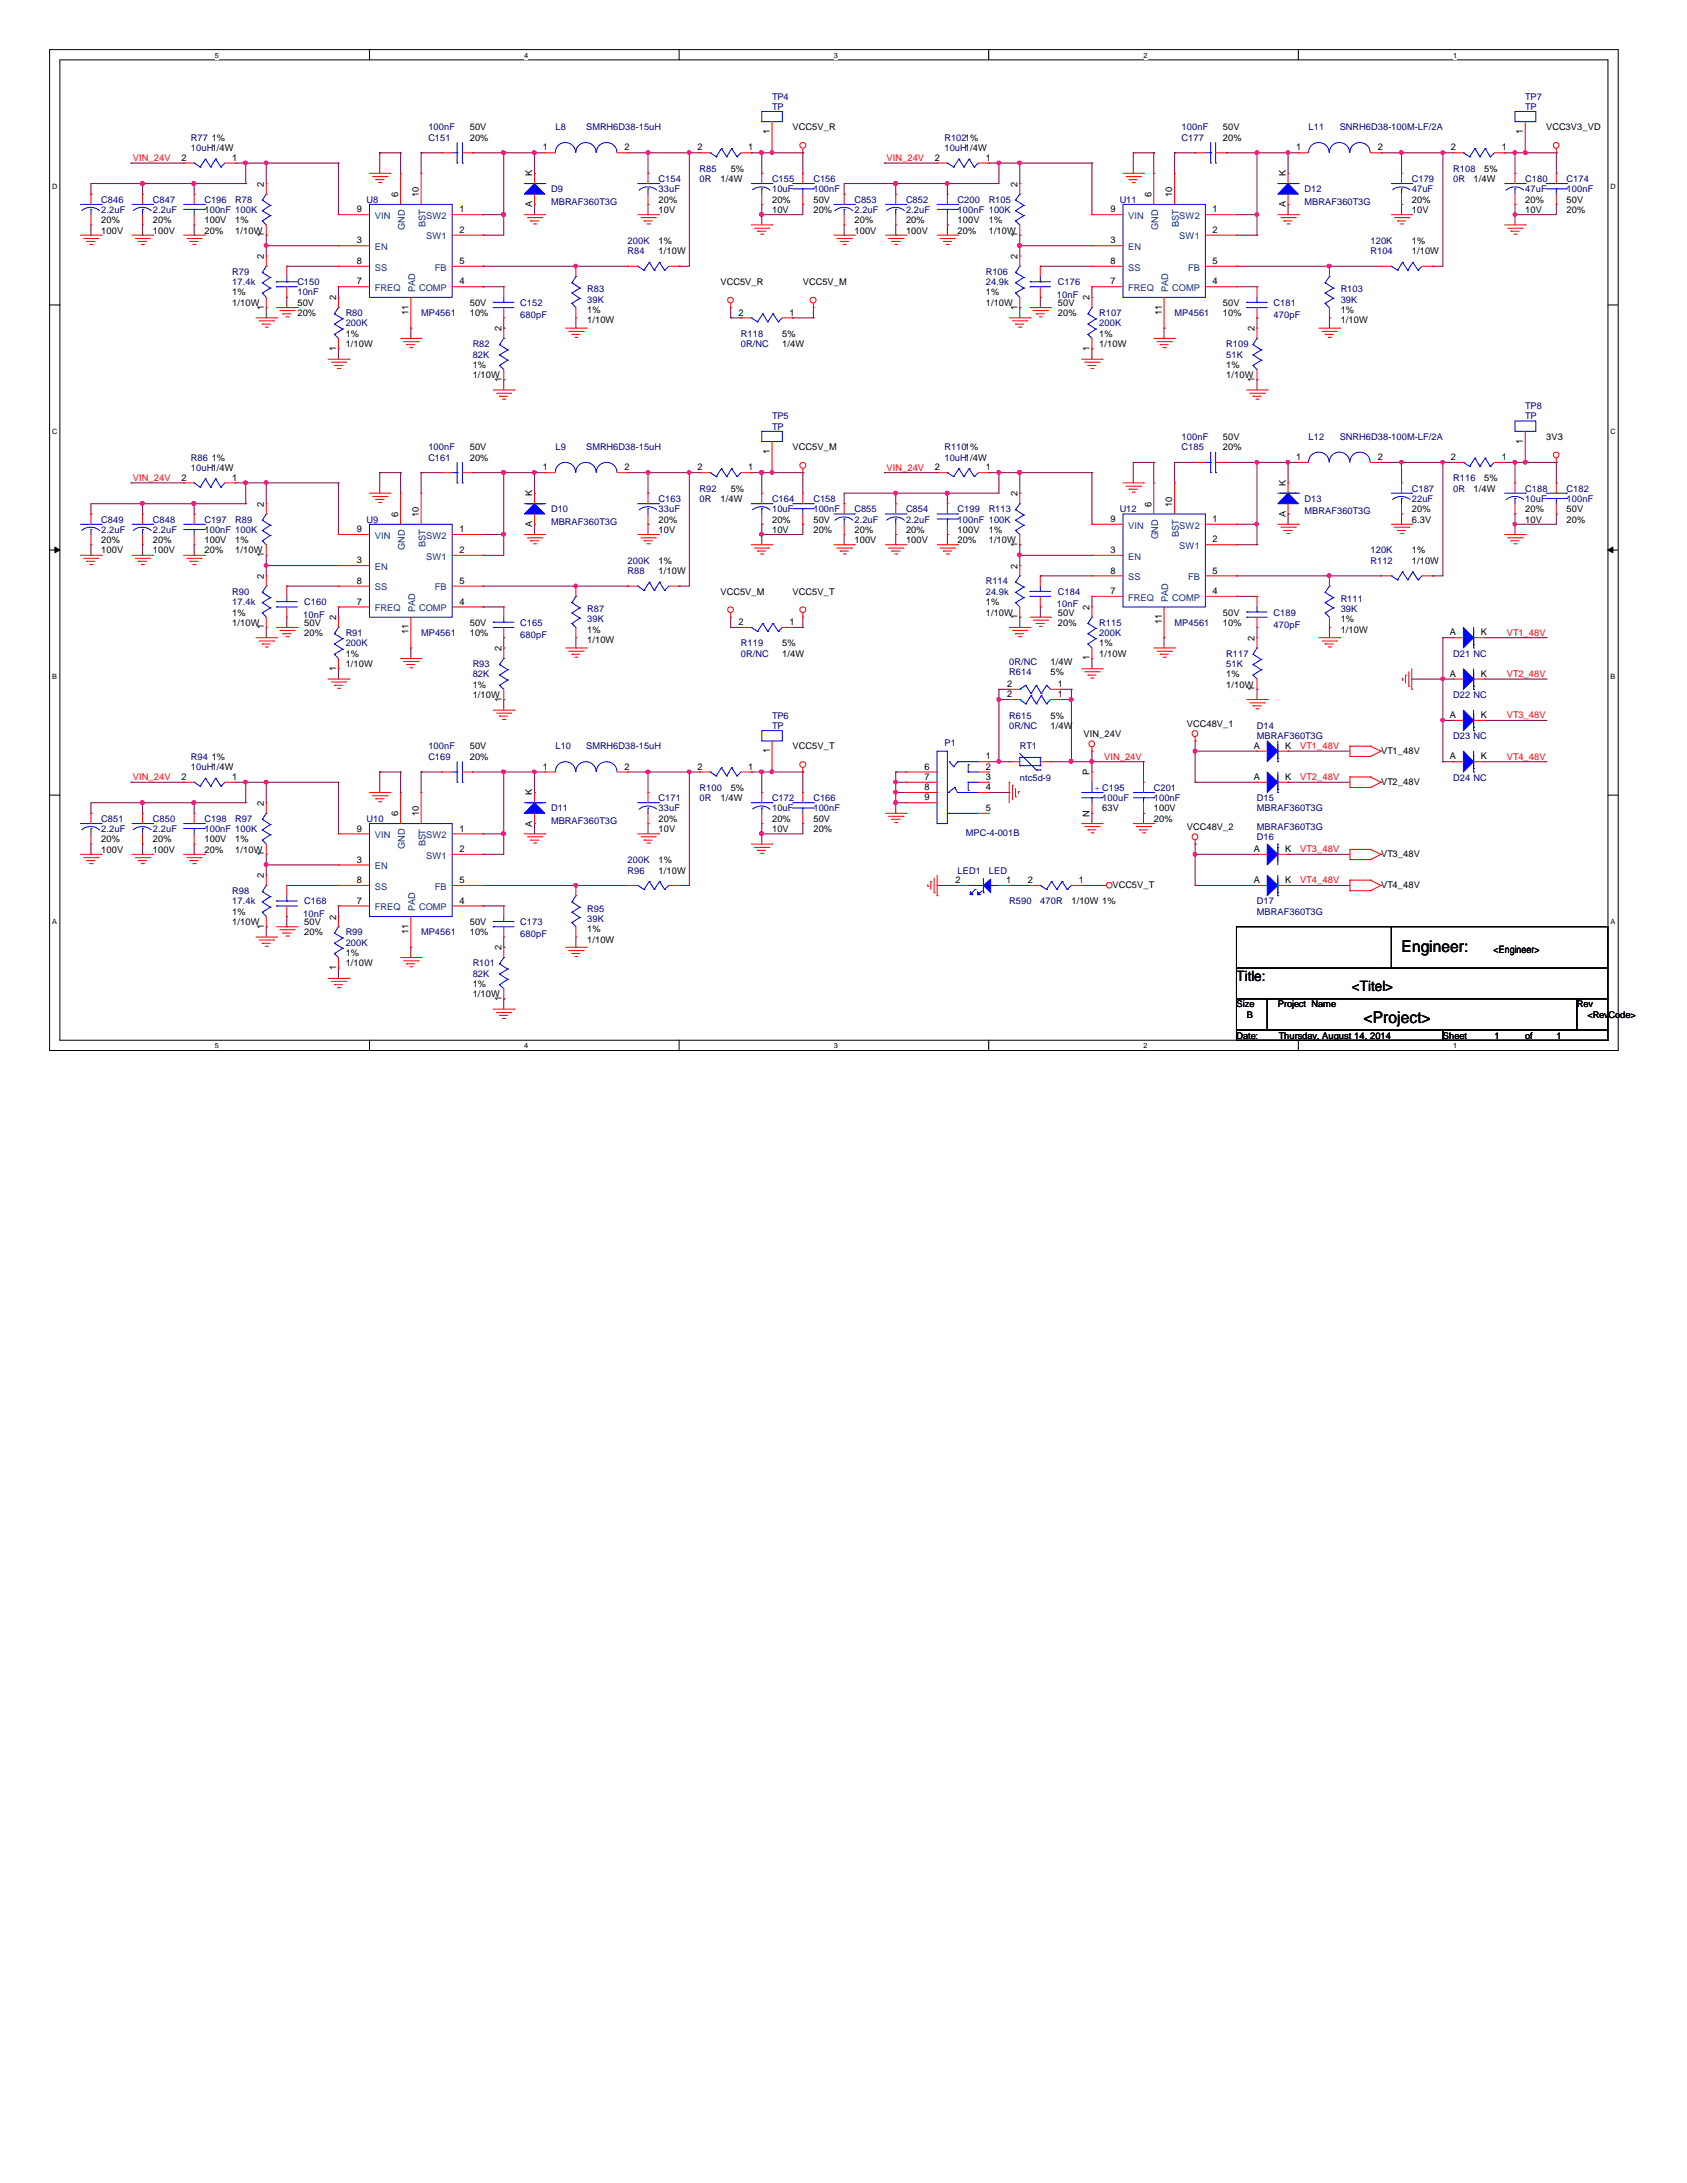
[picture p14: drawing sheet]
<svg xmlns="http://www.w3.org/2000/svg" width="216mm" height="279mm" viewBox="0 0 216 279" stroke-linecap="round" stroke-linejoin="round" font-family="sans-serif">
<defs><g id="words">
<g font-size="2.1">
<text x="179.4" y="121.8">Engineer:</text>
<text x="174.5" y="130.9">&lt;Project&gt;</text>
</g>
<g font-size="1.8">
<text x="158.2" y="125.6">Title:</text>
<text x="173" y="126.9">&lt;Titel&gt;</text>
</g>
<text font-size="1.3" x="191.1" y="121.9">&lt;Engineer&gt;</text>
<g font-size="1.2" fill="#000080">
<text x="24.4" y="18">R77</text>
<text x="54.8" y="18">C151</text>
<text x="54.8" y="16.7">100nF</text>
<text x="71.1" y="16.7">L8</text>
<text x="75" y="16.7">SMRH6D38-15uH</text>
<text x="98.8" y="12.7">TP4</text>
<text x="98.8" y="14.1">TP</text>
<text x="120.9" y="18">R1021%</text>
<text x="151.2" y="18">C177</text>
<text x="151.2" y="16.7">100nF</text>
<text x="167.5" y="16.7">L11</text>
<text x="171.4" y="16.7">SNRH6D38-100M-LF/2A</text>
<text x="195.2" y="12.7">TP7</text>
<text x="195.2" y="14.1">TP</text>
<text x="24.4" y="19.3">10uH1/4W</text>
<text x="84.3" y="23.3">C154</text>
<text x="89.5" y="22">R85</text>
<text x="89.5" y="23.3">0R</text>
<text x="98.8" y="23.3">C155</text>
<text x="104.1" y="23.3">C156</text>
<text x="120.9" y="19.3">10uH1/4W</text>
<text x="180.7" y="23.3">C179</text>
<text x="186" y="22">R108</text>
<text x="186" y="23.3">0R</text>
<text x="195.2" y="23.3">C180</text>
<text x="200.5" y="23.3">C174</text>
<text x="13" y="26">C846</text>
<text x="13" y="27.3">2.2uF</text>
<text x="19.6" y="26">C847</text>
<text x="19.6" y="27.3">2.2uF</text>
<text x="26.2" y="26">C196</text>
<text x="26.2" y="27.3">100nF 100K</text>
<text x="30.1" y="26">R78</text>
<text x="46.9" y="26">U8</text>
<text x="70.5" y="24.6">D9</text>
<text x="70.5" y="26.2">MBRAF360T3G</text>
<text x="84.3" y="24.6">33uF</text>
<text x="98.8" y="24.6">10uF</text>
<text x="104.1" y="24.6">100nF</text>
<text x="109.3" y="26">C853</text>
<text x="109.3" y="27.3">2.2uF</text>
<text x="116" y="26">C852</text>
<text x="116" y="27.3">2.2uF</text>
<text x="122.6" y="26">C200</text>
<text x="122.6" y="27.3">100nF 100K</text>
<text x="126.5" y="26">R105</text>
<text x="143.3" y="26">U11</text>
<text x="167" y="24.6">D12</text>
<text x="167" y="26.2">MBRAF360T3G</text>
<text x="180.7" y="24.6">47uF</text>
<text x="195.2" y="24.6">47uF</text>
<text x="200.5" y="24.6">100nF</text>
<text x="29.7" y="35.2">R79</text>
<text x="80.3" y="32.6">R84</text>
<text x="80.3" y="31.2">200K</text>
<text x="126.2" y="35.2">R106</text>
<text x="175.4" y="32.6">R104</text>
<text x="175.4" y="31.2">120K</text>
<text x="29.7" y="36.5">17.4k</text>
<text x="38.1" y="36.5">C150</text>
<text x="38.1" y="37.8">10nF</text>
<text x="44.2" y="40.5">R80</text>
<text x="44.2" y="41.8">200K</text>
<text x="53.9" y="40.5">MP4561</text>
<text x="66.6" y="39.2">C152</text>
<text x="66.6" y="40.7">680pF</text>
<text x="75.1" y="37.4">R83</text>
<text x="75.1" y="38.7">39K</text>
<text x="126.2" y="36.5">24.9k</text>
<text x="135.3" y="38.1">10nF</text>
<text x="135.4" y="36.5">C176</text>
<text x="140.7" y="40.5">R107</text>
<text x="140.7" y="41.8">200K</text>
<text x="150.3" y="40.5">MP4561</text>
<text x="163" y="39.2">C181</text>
<text x="163" y="40.7">470pF</text>
<text x="171.6" y="37.4">R103</text>
<text x="171.6" y="38.7">39K</text>
<text x="60.5" y="44.4">R82</text>
<text x="60.5" y="45.8">82K</text>
<text x="94.8" y="43.1">R118</text>
<text x="94.8" y="44.4">0R/NC</text>
<text x="156.9" y="44.4">R109</text>
<text x="156.9" y="45.8">51K</text>
<text x="98.8" y="53.7">TP5</text>
<text x="195.2" y="52.4">TP8</text>
<text x="195.2" y="53.7">TP</text>
<text x="24.4" y="59">R86</text>
<text x="54.8" y="59">C161</text>
<text x="54.8" y="57.6">100nF</text>
<text x="71.1" y="57.6">L9</text>
<text x="75" y="57.6">SMRH6D38-15uH</text>
<text x="98.8" y="55">TP</text>
<text x="120.9" y="57.6">R1101%</text>
<text x="120.9" y="59">10uH1/4W</text>
<text x="151.2" y="57.6">C185</text>
<text x="151.2" y="56.3">100nF</text>
<text x="167.5" y="56.3">L12</text>
<text x="171.4" y="56.3">SNRH6D38-100M-LF/2A</text>
<text x="24.4" y="60.3">10uH1/4W</text>
<text x="70.5" y="65.6">D10</text>
<text x="84.3" y="64.2">C163</text>
<text x="84.3" y="65.6">33uF</text>
<text x="89.5" y="62.9">R92</text>
<text x="89.5" y="64.2">0R</text>
<text x="98.8" y="64.2">C164</text>
<text x="98.8" y="65.6">10uF</text>
<text x="104.1" y="64.2">C158</text>
<text x="104.1" y="65.6">100nF</text>
<text x="109.3" y="65.6">C855</text>
<text x="116" y="65.6">C854</text>
<text x="122.6" y="65.6">C199</text>
<text x="126.5" y="65.6">R113</text>
<text x="143.3" y="65.6">U12</text>
<text x="167" y="64.2">D13</text>
<text x="167" y="65.8">MBRAF360T3G</text>
<text x="180.7" y="62.9">C187</text>
<text x="180.7" y="64.2">22uF</text>
<text x="186" y="61.6">R116</text>
<text x="186" y="62.9">0R</text>
<text x="195.2" y="62.9">C188</text>
<text x="195.2" y="64.2">10uF</text>
<text x="200.5" y="62.9">C182</text>
<text x="200.5" y="64.2">100nF</text>
<text x="13" y="66.9">C849</text>
<text x="13" y="68.2">2.2uF</text>
<text x="19.6" y="66.9">C848</text>
<text x="19.6" y="68.2">2.2uF</text>
<text x="26.2" y="66.9">C197</text>
<text x="26.2" y="68.2">100nF 100K</text>
<text x="30.1" y="66.9">R89</text>
<text x="46.9" y="66.9">U9</text>
<text x="70.5" y="67.1">MBRAF360T3G</text>
<text x="109.3" y="66.9">2.2uF</text>
<text x="116" y="66.9">2.2uF</text>
<text x="122.6" y="66.9">100nF 100K</text>
<text x="175.4" y="70.8">120K</text>
<text x="29.7" y="76.1">R90</text>
<text x="29.7" y="77.4">17.4k</text>
<text x="38.9" y="77.4">C160</text>
<text x="80.3" y="73.5">R88</text>
<text x="80.3" y="72.2">200K</text>
<text x="126.2" y="74.8">R114</text>
<text x="126.2" y="76.1">24.9k</text>
<text x="135.3" y="77.7">10nF</text>
<text x="135.4" y="76.1">C184</text>
<text x="171.6" y="77">R111</text>
<text x="175.4" y="72.2">R112</text>
<text x="38.8" y="79">10nF</text>
<text x="44.2" y="81.4">R91</text>
<text x="44.2" y="82.7">200K</text>
<text x="53.9" y="81.4">MP4561</text>
<text x="66.6" y="80.1">C165</text>
<text x="66.6" y="81.7">680pF</text>
<text x="75.1" y="78.4">R87</text>
<text x="75.1" y="79.7">39K</text>
<text x="94.8" y="82.7">R119</text>
<text x="140.7" y="80.1">R115</text>
<text x="140.7" y="81.4">200K</text>
<text x="150.3" y="80.1">MP4561</text>
<text x="163" y="78.8">C189</text>
<text x="163" y="80.3">470pF</text>
<text x="171.6" y="78.4">39K</text>
<text x="60.5" y="85.4">R93</text>
<text x="60.5" y="86.7">82K</text>
<text x="94.8" y="84">0R/NC</text>
<text x="129.2" y="86.4">R614</text>
<text x="129.2" y="85.1">0R/NC</text>
<text x="156.9" y="84">R117</text>
<text x="156.9" y="85.4">51K</text>
<text x="186" y="84">D21 NC</text>
<text x="186" y="89.3">D22 NC</text>
<text x="54.8" y="95.9">100nF</text>
<text x="71.1" y="95.9">L10</text>
<text x="75" y="95.9">SMRH6D38-15uH</text>
<text x="98.8" y="92">TP6</text>
<text x="98.8" y="93.3">TP</text>
<text x="120.9" y="95.4">P1</text>
<text x="129.2" y="92">R615</text>
<text x="129.2" y="93.3">0R/NC</text>
<text x="130.5" y="95.9">RT1</text>
<text x="160.9" y="93.3">D14</text>
<text x="160.9" y="94.6">MBRAF360T3G</text>
<text x="186" y="94.6">D23 NC</text>
<text x="24.4" y="97.2">R94</text>
<text x="24.4" y="98.6">10uH1/4W</text>
<text x="54.8" y="97.2">C169</text>
<text x="89.5" y="101.2">R100</text>
<text x="130.5" y="99.9">ntc5d-9</text>
<text x="147.7" y="101.2">C201</text>
<text x="186" y="99.9">D24 NC</text>
<text x="13" y="105.2">C851</text>
<text x="13" y="106.5">2.2uF</text>
<text x="19.6" y="105.2">C850</text>
<text x="19.6" y="106.5">2.2uF</text>
<text x="26.2" y="105.2">C198</text>
<text x="26.2" y="106.5">100nF 100K</text>
<text x="30.1" y="105.2">R97</text>
<text x="46.9" y="105.2">U10</text>
<text x="70.5" y="103.8">D11</text>
<text x="70.5" y="105.5">MBRAF360T3G</text>
<text x="84.3" y="102.5">C171</text>
<text x="84.3" y="103.8">33uF</text>
<text x="89.5" y="102.5">0R</text>
<text x="98.8" y="102.5">C172</text>
<text x="98.8" y="103.8">10uF</text>
<text x="104.1" y="102.5">C166</text>
<text x="104.1" y="103.8">100nF</text>
<text x="123.6" y="107">MPC-4-001B</text>
<text x="141.1" y="102.5">100uF</text>
<text x="147.7" y="102.5">100nF</text>
<text x="160.9" y="107.6">D16</text>
<text x="160.9" y="106.3">MBRAF360T3G</text>
<text x="160.9" y="102.5">D15</text>
<text x="160.9" y="103.8">MBRAF360T3G</text>
<text x="80.3" y="111.8">R96</text>
<text x="80.3" y="110.4">200K</text>
<text x="122.6" y="111.8">LED1</text>
<text x="126.5" y="111.8">LED</text>
<text x="29.7" y="114.4">R98</text>
<text x="29.7" y="115.7">17.4k</text>
<text x="38.8" y="117.3">10nF</text>
<text x="38.9" y="115.7">C168</text>
<text x="44.2" y="119.7">R99</text>
<text x="53.9" y="119.7">MP4561</text>
<text x="66.6" y="118.4">C173</text>
<text x="66.6" y="120">680pF</text>
<text x="75.1" y="116.7">R95</text>
<text x="75.1" y="118">39K</text>
<text x="129.2" y="115.7">R590</text>
<text x="133.1" y="115.7">470R</text>
<text x="160.9" y="115.7">D17</text>
<text x="160.9" y="117.1">MBRAF360T3G</text>
<text x="44.2" y="121">200K</text>
<text x="60.5" y="123.7">R101</text>
<text x="60.5" y="125">82K</text>
</g>
<g font-size="1.2">
<text x="27.1" y="18">1%</text>
<text x="60.1" y="16.7">50V</text>
<text x="60.1" y="18">20%</text>
<text x="98.5" y="17.1" transform="rotate(-90 98.5 17.1)">1</text>
<text x="101.4" y="16.7">VCC5V_R</text>
<text x="156.5" y="16.7">50V</text>
<text x="156.5" y="18">20%</text>
<text x="194.9" y="17.1" transform="rotate(-90 194.9 17.1)">1</text>
<text x="197.9" y="16.7">VCC3V3_VD</text>
<text x="23.2" y="20.6">2</text>
<text x="29.7" y="20.6">1</text>
<text x="33.8" y="23.9" transform="rotate(-90 33.8 23.9)">2</text>
<text x="68.1" y="22.6" transform="rotate(-90 68.1 22.6)">K</text>
<text x="69.5" y="19.3">1</text>
<text x="79.9" y="19.3">2</text>
<text x="89.3" y="19.3">2</text>
<text x="92.2" y="23.3">1/4W</text>
<text x="93.5" y="22">5%</text>
<text x="95.8" y="19.3">1</text>
<text x="119.6" y="20.6">2</text>
<text x="126.2" y="20.6">1</text>
<text x="130.2" y="23.9" transform="rotate(-90 130.2 23.9)">2</text>
<text x="164.5" y="22.6" transform="rotate(-90 164.5 22.6)">K</text>
<text x="165.9" y="19.3">1</text>
<text x="176.3" y="19.3">2</text>
<text x="185.7" y="19.3">2</text>
<text x="188.6" y="23.3">1/4W</text>
<text x="189.9" y="22">5%</text>
<text x="192.2" y="19.3">1</text>
<text x="13" y="28.6">20%</text>
<text x="13" y="29.9">100V</text>
<text x="19.6" y="28.6">20%</text>
<text x="19.6" y="29.9">100V</text>
<text x="26.2" y="28.6">100V</text>
<text x="26.2" y="29.9">20%</text>
<text x="30.1" y="28.6">1%</text>
<text x="30.1" y="29.9">1/10W</text>
<text x="45.7" y="27.2">9</text>
<text x="51" y="25.2" transform="rotate(-90 51 25.2)">6</text>
<text x="53.6" y="25.2" transform="rotate(-90 53.6 25.2)">10</text>
<text x="58.8" y="27.2">1</text>
<text x="58.8" y="29.8">2</text>
<text x="68.1" y="26.5" transform="rotate(-90 68.1 26.5)">A</text>
<text x="84.3" y="26">20%</text>
<text x="84.3" y="27.3">10V</text>
<text x="98.8" y="26">20%</text>
<text x="98.8" y="27.3">10V</text>
<text x="104.1" y="26">50V</text>
<text x="104.1" y="27.3">20%</text>
<text x="109.3" y="28.6">20%</text>
<text x="109.3" y="29.9">100V</text>
<text x="116" y="28.6">20%</text>
<text x="116" y="29.9">100V</text>
<text x="122.6" y="28.6">100V</text>
<text x="122.6" y="29.9">20%</text>
<text x="126.5" y="28.6">1%</text>
<text x="126.5" y="29.9">1/10W</text>
<text x="142.1" y="27.2">9</text>
<text x="147.4" y="25.2" transform="rotate(-90 147.4 25.2)">6</text>
<text x="150" y="25.2" transform="rotate(-90 150 25.2)">10</text>
<text x="155.2" y="27.2">1</text>
<text x="155.2" y="29.8">2</text>
<text x="164.5" y="26.5" transform="rotate(-90 164.5 26.5)">A</text>
<text x="180.7" y="26">20%</text>
<text x="180.7" y="27.3">10V</text>
<text x="195.2" y="26">20%</text>
<text x="195.2" y="27.3">10V</text>
<text x="200.5" y="26">50V</text>
<text x="200.5" y="27.3">20%</text>
<text x="33.8" y="33.1" transform="rotate(-90 33.8 33.1)">2</text>
<text x="33.8" y="30.4" transform="rotate(-90 33.8 30.4)">1</text>
<text x="45.7" y="31.2">3</text>
<text x="45.7" y="33.8">8</text>
<text x="58.8" y="33.8">5</text>
<text x="84.3" y="32.6">1/10W</text>
<text x="84.3" y="31.2">1%</text>
<text x="130.2" y="33.1" transform="rotate(-90 130.2 33.1)">2</text>
<text x="130.2" y="30.4" transform="rotate(-90 130.2 30.4)">1</text>
<text x="142.1" y="31.2">3</text>
<text x="142.1" y="33.8">8</text>
<text x="155.2" y="33.8">5</text>
<text x="180.7" y="32.6">1/10W</text>
<text x="180.7" y="31.2">1%</text>
<text x="29.7" y="37.8">1%</text>
<text x="29.7" y="39.2">1/10W</text>
<text x="33.8" y="39.6" transform="rotate(-90 33.8 39.6)">1</text>
<text x="38.1" y="39.2">50V</text>
<text x="38.1" y="40.5">20%</text>
<text x="43" y="38.4" transform="rotate(-90 43 38.4)">2</text>
<text x="45.7" y="36.4">7</text>
<text x="52.3" y="40.3" transform="rotate(-90 52.3 40.3)">11</text>
<text x="58.8" y="36.4">4</text>
<text x="60.1" y="39.2">50V</text>
<text x="60.1" y="40.5">10%</text>
<text x="75.1" y="41.4">1/10W</text>
<text x="75.1" y="40">1%</text>
<text x="92.2" y="36.5">VCC5V_R</text>
<text x="94.5" y="40.4">2</text>
<text x="101" y="40.4">1</text>
<text x="102.7" y="36.5">VCC5V_M</text>
<text x="126.2" y="37.8">1%</text>
<text x="126.2" y="39.2">1/10W</text>
<text x="130.2" y="39.6" transform="rotate(-90 130.2 39.6)">1</text>
<text x="135.4" y="39.2">50V</text>
<text x="135.4" y="40.5">20%</text>
<text x="139.4" y="38.4" transform="rotate(-90 139.4 38.4)">2</text>
<text x="142.1" y="36.4">7</text>
<text x="148.7" y="40.3" transform="rotate(-90 148.7 40.3)">11</text>
<text x="155.2" y="36.4">4</text>
<text x="156.5" y="39.2">50V</text>
<text x="156.5" y="40.5">10%</text>
<text x="171.6" y="41.4">1/10W</text>
<text x="171.6" y="40">1%</text>
<text x="43" y="44.9" transform="rotate(-90 43 44.9)">1</text>
<text x="44.2" y="43.1">1%</text>
<text x="44.2" y="44.4">1/10W</text>
<text x="60.5" y="47.1">1%</text>
<text x="64.2" y="42.4" transform="rotate(-90 64.2 42.4)">2</text>
<text x="100.1" y="43.1">5%</text>
<text x="100.1" y="44.4">1/4W</text>
<text x="139.4" y="44.9" transform="rotate(-90 139.4 44.9)">1</text>
<text x="140.7" y="43.1">1%</text>
<text x="140.7" y="44.4">1/10W</text>
<text x="156.9" y="47.1">1%</text>
<text x="160.6" y="42.4" transform="rotate(-90 160.6 42.4)">2</text>
<text x="60.5" y="48.4">1/10W</text>
<text x="64.2" y="48.9" transform="rotate(-90 64.2 48.9)">1</text>
<text x="156.9" y="48.4">1/10W</text>
<text x="160.6" y="48.9" transform="rotate(-90 160.6 48.9)">1</text>
<text x="27.1" y="59">1%</text>
<text x="60.1" y="57.6">50V</text>
<text x="60.1" y="59">20%</text>
<text x="98.5" y="58.1" transform="rotate(-90 98.5 58.1)">1</text>
<text x="101.4" y="57.6">VCC5V_M</text>
<text x="156.5" y="56.3">50V</text>
<text x="156.5" y="57.6">20%</text>
<text x="165.9" y="58.9">1</text>
<text x="176.3" y="58.9">2</text>
<text x="185.7" y="58.9">2</text>
<text x="192.2" y="58.9">1</text>
<text x="194.9" y="56.8" transform="rotate(-90 194.9 56.8)">1</text>
<text x="197.9" y="56.3">3V3</text>
<text x="23.2" y="61.5">2</text>
<text x="29.7" y="61.5">1</text>
<text x="33.8" y="64.9" transform="rotate(-90 33.8 64.9)">2</text>
<text x="68.1" y="63.5" transform="rotate(-90 68.1 63.5)">K</text>
<text x="69.5" y="60.2">1</text>
<text x="79.9" y="60.2">2</text>
<text x="89.3" y="60.2">2</text>
<text x="92.2" y="64.2">1/4W</text>
<text x="93.5" y="62.9">5%</text>
<text x="95.8" y="60.2">1</text>
<text x="119.6" y="60.2">2</text>
<text x="126.2" y="60.2">1</text>
<text x="130.2" y="63.5" transform="rotate(-90 130.2 63.5)">2</text>
<text x="147.4" y="64.9" transform="rotate(-90 147.4 64.9)">6</text>
<text x="150" y="64.9" transform="rotate(-90 150 64.9)">10</text>
<text x="164.5" y="62.2" transform="rotate(-90 164.5 62.2)">K</text>
<text x="180.7" y="65.6">20%</text>
<text x="188.6" y="62.9">1/4W</text>
<text x="189.9" y="61.6">5%</text>
<text x="195.2" y="65.6">20%</text>
<text x="200.5" y="65.6">50V</text>
<text x="13" y="69.5">20%</text>
<text x="13" y="70.8">100V</text>
<text x="19.6" y="69.5">20%</text>
<text x="19.6" y="70.8">100V</text>
<text x="26.2" y="69.5">100V</text>
<text x="26.2" y="70.8">20%</text>
<text x="30.1" y="69.5">1%</text>
<text x="30.1" y="70.8">1/10W</text>
<text x="33.8" y="71.3" transform="rotate(-90 33.8 71.3)">1</text>
<text x="45.7" y="68.1">9</text>
<text x="51" y="66.2" transform="rotate(-90 51 66.2)">6</text>
<text x="53.6" y="66.2" transform="rotate(-90 53.6 66.2)">10</text>
<text x="58.8" y="68.1">1</text>
<text x="58.8" y="70.8">2</text>
<text x="68.1" y="67.5" transform="rotate(-90 68.1 67.5)">A</text>
<text x="84.3" y="66.9">20%</text>
<text x="84.3" y="68.2">10V</text>
<text x="98.8" y="66.9">20%</text>
<text x="98.8" y="68.2">10V</text>
<text x="104.1" y="66.9">50V</text>
<text x="104.1" y="68.2">20%</text>
<text x="109.3" y="68.2">20%</text>
<text x="109.3" y="69.5">100V</text>
<text x="116" y="68.2">20%</text>
<text x="116" y="69.5">100V</text>
<text x="122.6" y="68.2">100V</text>
<text x="122.6" y="69.5">20%</text>
<text x="126.5" y="68.2">1%</text>
<text x="126.5" y="69.5">1/10W</text>
<text x="130.2" y="70" transform="rotate(-90 130.2 70)">1</text>
<text x="142.1" y="66.8">9</text>
<text x="142.1" y="70.8">3</text>
<text x="155.2" y="66.8">1</text>
<text x="155.2" y="69.4">2</text>
<text x="164.5" y="66.2" transform="rotate(-90 164.5 66.2)">A</text>
<text x="180.7" y="66.9">6.3V</text>
<text x="180.7" y="70.8">1%</text>
<text x="195.2" y="66.9">10V</text>
<text x="200.5" y="66.9">20%</text>
<text x="33.8" y="74.1" transform="rotate(-90 33.8 74.1)">2</text>
<text x="45.7" y="72.1">3</text>
<text x="45.7" y="74.7">8</text>
<text x="45.7" y="77.4">7</text>
<text x="58.8" y="77.4">4</text>
<text x="58.8" y="74.7">5</text>
<text x="84.3" y="73.5">1/10W</text>
<text x="84.3" y="72.2">1%</text>
<text x="92.2" y="76.1">VCC5V_M</text>
<text x="101.4" y="76.1">VCC5V_T</text>
<text x="126.2" y="77.4">1%</text>
<text x="130.2" y="72.8" transform="rotate(-90 130.2 72.8)">2</text>
<text x="142.1" y="73.4">8</text>
<text x="142.1" y="76">7</text>
<text x="155.2" y="73.4">5</text>
<text x="155.2" y="76">4</text>
<text x="180.7" y="72.2">1/10W</text>
<text x="29.7" y="78.8">1%</text>
<text x="29.7" y="80.1">1/10W</text>
<text x="33.8" y="80.6" transform="rotate(-90 33.8 80.6)">1</text>
<text x="38.9" y="80.1">50V</text>
<text x="38.9" y="81.4">20%</text>
<text x="43" y="79.4" transform="rotate(-90 43 79.4)">2</text>
<text x="52.3" y="81.2" transform="rotate(-90 52.3 81.2)">11</text>
<text x="60.1" y="80.1">50V</text>
<text x="60.1" y="81.4">10%</text>
<text x="64.2" y="83.4" transform="rotate(-90 64.2 83.4)">2</text>
<text x="75.1" y="82.3">1/10W</text>
<text x="75.1" y="81">1%</text>
<text x="94.5" y="80">2</text>
<text x="100.1" y="82.7">5%</text>
<text x="101" y="80">1</text>
<text x="126.2" y="78.8">1/10W</text>
<text x="130.2" y="79.2" transform="rotate(-90 130.2 79.2)">1</text>
<text x="135.4" y="78.8">50V</text>
<text x="135.4" y="80.1">20%</text>
<text x="139.4" y="78.1" transform="rotate(-90 139.4 78.1)">2</text>
<text x="140.7" y="82.7">1%</text>
<text x="148.7" y="79.9" transform="rotate(-90 148.7 79.9)">11</text>
<text x="156.5" y="78.8">50V</text>
<text x="156.5" y="80.1">10%</text>
<text x="160.6" y="82" transform="rotate(-90 160.6 82)">2</text>
<text x="171.6" y="81">1/10W</text>
<text x="171.6" y="79.7">1%</text>
<text x="185.5" y="81.3">A</text>
<text x="189.5" y="81.3">K</text>
<text x="43" y="85.9" transform="rotate(-90 43 85.9)">1</text>
<text x="44.2" y="84">1%</text>
<text x="44.2" y="85.4">1/10W</text>
<text x="60.5" y="88">1%</text>
<text x="60.5" y="89.3">1/10W</text>
<text x="64.2" y="89.8" transform="rotate(-90 64.2 89.8)">1</text>
<text x="100.1" y="84">1/4W</text>
<text x="128.9" y="89.2">2</text>
<text x="128.9" y="87.9">2</text>
<text x="134.5" y="86.4">5%</text>
<text x="134.5" y="85.1">1/4W</text>
<text x="135.4" y="89.2">1</text>
<text x="135.4" y="87.9">1</text>
<text x="139.4" y="84.5" transform="rotate(-90 139.4 84.5)">1</text>
<text x="140.7" y="84">1/10W</text>
<text x="156.9" y="86.7">1%</text>
<text x="156.9" y="88">1/10W</text>
<text x="160.6" y="88.5" transform="rotate(-90 160.6 88.5)">1</text>
<text x="185.5" y="86.6">A</text>
<text x="189.5" y="86.6">K</text>
<text x="60.1" y="95.9">50V</text>
<text x="101.4" y="95.9">VCC5V_T</text>
<text x="134.5" y="92">5%</text>
<text x="134.5" y="93.3">1/4W</text>
<text x="138.7" y="94.4">VIN_24V</text>
<text x="151.9" y="93">VCC48V_1</text>
<text x="160.4" y="95.8">A</text>
<text x="164.5" y="95.8">K</text>
<text x="185.5" y="91.9">A</text>
<text x="189.5" y="91.9">K</text>
<text x="23.2" y="99.8">2</text>
<text x="27.1" y="97.2">1%</text>
<text x="29.7" y="99.8">1</text>
<text x="60.1" y="97.2">20%</text>
<text x="68.1" y="101.8" transform="rotate(-90 68.1 101.8)">K</text>
<text x="69.5" y="98.5">1</text>
<text x="79.9" y="98.5">2</text>
<text x="89.3" y="98.5">2</text>
<text x="93.5" y="101.2">5%</text>
<text x="95.8" y="98.5">1</text>
<text x="98.5" y="96.4" transform="rotate(-90 98.5 96.4)">1</text>
<text x="118.3" y="98.5">6</text>
<text x="118.3" y="99.8">7</text>
<text x="118.3" y="101.1">8</text>
<text x="126.2" y="97.2">1</text>
<text x="126.2" y="98.5">2</text>
<text x="126.2" y="99.8">3</text>
<text x="126.2" y="101.1">4</text>
<text x="139.4" y="99.2" transform="rotate(-90 139.4 99.2)">P</text>
<text x="160.4" y="99.8">A</text>
<text x="164.5" y="99.8">K</text>
<text x="176.7" y="96.5">VT1_48V</text>
<text x="176.7" y="100.4">VT2_48V</text>
<text x="185.5" y="97.2">A</text>
<text x="189.5" y="97.2">K</text>
<text x="13" y="107.8">20%</text>
<text x="19.6" y="107.8">20%</text>
<text x="26.2" y="107.8">100V</text>
<text x="30.1" y="107.8">1%</text>
<text x="33.8" y="103.2" transform="rotate(-90 33.8 103.2)">2</text>
<text x="45.7" y="106.4">9</text>
<text x="51" y="104.5" transform="rotate(-90 51 104.5)">6</text>
<text x="53.6" y="104.5" transform="rotate(-90 53.6 104.5)">10</text>
<text x="58.8" y="106.4">1</text>
<text x="68.1" y="105.8" transform="rotate(-90 68.1 105.8)">A</text>
<text x="84.3" y="105.2">20%</text>
<text x="84.3" y="106.5">10V</text>
<text x="92.2" y="102.5">1/4W</text>
<text x="98.8" y="105.2">20%</text>
<text x="98.8" y="106.5">10V</text>
<text x="104.1" y="105.2">50V</text>
<text x="104.1" y="106.5">20%</text>
<text x="118.3" y="102.4">9</text>
<text x="126.2" y="103.8">5</text>
<text x="139.4" y="104.5" transform="rotate(-90 139.4 104.5)">N</text>
<text x="141.1" y="103.8">63V</text>
<text x="147.7" y="103.8">100V</text>
<text x="147.7" y="105.2">20%</text>
<text x="151.9" y="106.3">VCC48V_2</text>
<text x="13" y="109.1">100V</text>
<text x="19.6" y="109.1">100V</text>
<text x="26.2" y="109.1">20%</text>
<text x="30.1" y="109.1">1/10W</text>
<text x="33.8" y="112.4" transform="rotate(-90 33.8 112.4)">2</text>
<text x="33.8" y="109.6" transform="rotate(-90 33.8 109.6)">1</text>
<text x="45.7" y="110.4">3</text>
<text x="45.7" y="113">8</text>
<text x="58.8" y="109.1">2</text>
<text x="58.8" y="113">5</text>
<text x="84.3" y="111.8">1/10W</text>
<text x="84.3" y="110.4">1%</text>
<text x="122.3" y="113">2</text>
<text x="128.8" y="113">1</text>
<text x="131.5" y="113">2</text>
<text x="138" y="113">1</text>
<text x="142.4" y="113.6">VCC5V_T</text>
<text x="160.4" y="109.1">A</text>
<text x="160.4" y="113">A</text>
<text x="164.5" y="109.1">K</text>
<text x="164.5" y="113">K</text>
<text x="176.7" y="109.7">VT3_48V</text>
<text x="176.7" y="113.6">VT4_48V</text>
<text x="29.7" y="117.1">1%</text>
<text x="29.7" y="118.4">1/10W</text>
<text x="33.8" y="118.9" transform="rotate(-90 33.8 118.9)">1</text>
<text x="38.9" y="118.4">50V</text>
<text x="38.9" y="119.7">20%</text>
<text x="43" y="117.7" transform="rotate(-90 43 117.7)">2</text>
<text x="45.7" y="115.7">7</text>
<text x="52.3" y="119.5" transform="rotate(-90 52.3 119.5)">11</text>
<text x="58.8" y="115.7">4</text>
<text x="60.1" y="118.4">50V</text>
<text x="60.1" y="119.7">10%</text>
<text x="75.1" y="119.3">1%</text>
<text x="137.1" y="115.7">1/10W 1%</text>
<text x="43" y="124.1" transform="rotate(-90 43 124.1)">1</text>
<text x="44.2" y="122.3">1%</text>
<text x="44.2" y="123.7">1/10W</text>
<text x="64.2" y="121.6" transform="rotate(-90 64.2 121.6)">2</text>
<text x="75.1" y="120.7">1/10W</text>
<text x="60.5" y="126.3">1%</text>
<text x="60.5" y="127.6">1/10W</text>
<text x="64.2" y="128.1" transform="rotate(-90 64.2 128.1)">1</text>
<text x="158.2" y="128.9">Size</text>
<text x="159.6" y="130.3">B</text>
<text x="163.5" y="128.9">Project Name</text>
<text x="201.8" y="128.9">Rev</text>
<text x="203.2" y="130.3">&lt;Rev</text>
<text x="205.9" y="130.3">Co</text>
<text x="207.3" y="130.3">de&gt;</text>
<text x="158.2" y="132.9">Date:</text>
<text x="163.7" y="132.9">Thursday, August 14, 2014</text>
<text x="184.7" y="132.9">Sheet</text>
<text x="191.3" y="132.9">1</text>
<text x="195.2" y="132.9">of</text>
<text x="199.2" y="132.9">1</text>
</g>
<g font-size="1.2" fill="#f00">
<text x="17" y="20.6">VIN_24V</text>
<text x="113.5" y="20.6">VIN_24V</text>
<text x="17" y="61.6">VIN_24V</text>
<text x="113.5" y="60.2">VIN_24V</text>
<text x="192.8" y="81.4">VT1_48V</text>
<text x="192.8" y="86.7">VT2_48V</text>
<text x="166.4" y="95.9">VT1_48V</text>
<text x="192.8" y="91.9">VT3_48V</text>
<text x="17" y="99.9">VIN_24V</text>
<text x="141.3" y="97.2">VIN_24V</text>
<text x="166.4" y="99.9">VT2_48V</text>
<text x="192.8" y="97.2">VT4_48V</text>
<text x="166.4" y="113.1">VT4_48V</text>
<text x="166.4" y="109.1">VT3_48V</text>
</g>
<g font-size="1.2" fill="#004080">
<text x="48" y="28">VIN</text>
<text x="51.8" y="29.4" transform="rotate(-90 51.8 29.4)">GND</text>
<text x="54.4" y="29.1" transform="rotate(-90 54.4 29.1)">BST</text>
<text x="54.5" y="28">SW2</text>
<text x="144.4" y="28">VIN</text>
<text x="148.2" y="29.4" transform="rotate(-90 148.2 29.4)">GND</text>
<text x="150.9" y="29.1" transform="rotate(-90 150.9 29.1)">BST</text>
<text x="150.9" y="28">SW2</text>
<text x="48" y="32">EN</text>
<text x="48" y="34.6">SS</text>
<text x="54.5" y="30.6">SW1</text>
<text x="55.7" y="34.6">FB</text>
<text x="144.4" y="32">EN</text>
<text x="144.4" y="34.6">SS</text>
<text x="150.9" y="30.6">SW1</text>
<text x="152.1" y="34.6">FB</text>
<text x="48" y="37.3">FREQ</text>
<text x="53.1" y="37.4" transform="rotate(-90 53.1 37.4)">PAD</text>
<text x="53.6" y="37.3">COMP</text>
<text x="144.4" y="37.3">FREQ</text>
<text x="149.5" y="37.4" transform="rotate(-90 149.5 37.4)">PAD</text>
<text x="150" y="37.3">COMP</text>
<text x="48" y="69">VIN</text>
<text x="51.8" y="70.4" transform="rotate(-90 51.8 70.4)">GND</text>
<text x="54.4" y="70" transform="rotate(-90 54.4 70)">BST</text>
<text x="54.5" y="69">SW2</text>
<text x="54.5" y="71.6">SW1</text>
<text x="144.4" y="67.6">VIN</text>
<text x="144.4" y="71.6">EN</text>
<text x="148.2" y="69" transform="rotate(-90 148.2 69)">GND</text>
<text x="150.9" y="68.7" transform="rotate(-90 150.9 68.7)">BST</text>
<text x="150.9" y="67.6">SW2</text>
<text x="150.9" y="70.3">SW1</text>
<text x="48" y="72.9">EN</text>
<text x="48" y="75.6">SS</text>
<text x="55.7" y="75.6">FB</text>
<text x="144.4" y="74.3">SS</text>
<text x="144.4" y="76.9">FREQ</text>
<text x="149.5" y="77" transform="rotate(-90 149.5 77)">PAD</text>
<text x="150" y="76.9">COMP</text>
<text x="152.1" y="74.3">FB</text>
<text x="48" y="78.2">FREQ</text>
<text x="53.1" y="78.3" transform="rotate(-90 53.1 78.3)">PAD</text>
<text x="53.6" y="78.2">COMP</text>
<text x="48" y="107.3">VIN</text>
<text x="54.5" y="107.3">SW2</text>
<text x="48" y="111.3">EN</text>
<text x="48" y="113.9">SS</text>
<text x="51.8" y="108.7" transform="rotate(-90 51.8 108.7)">GND</text>
<text x="54.4" y="108.3" transform="rotate(-90 54.4 108.3)">BST</text>
<text x="54.5" y="109.9">SW1</text>
<text x="55.7" y="113.9">FB</text>
<text x="48" y="116.5">FREQ</text>
<text x="53.1" y="116.6" transform="rotate(-90 53.1 116.6)">PAD</text>
<text x="53.6" y="116.5">COMP</text>
</g>
<text font-size="1.2" fill="#00f" x="140.1" y="101.2">+ C195</text>
<g font-size=".9">
<text x="27.5" y="7.4">5</text>
<text x="67.1" y="7.4">4</text>
<text x="106.7" y="7.4">3</text>
<text x="146.3" y="7.4">2</text>
<text x="186" y="7.4">1</text>
<text x="6.7" y="24.2">D</text>
<text x="206.1" y="24.2">D</text>
<text x="6.7" y="55.5">C</text>
<text x="206.1" y="55.5">C</text>
<text x="6.7" y="86.9">B</text>
<text x="206.1" y="86.9">B</text>
<text x="6.7" y="118.3">A</text>
<text x="206.1" y="118.3">A</text>
<text x="27.5" y="134.2">5</text>
<text x="67.1" y="134.2">4</text>
<text x="106.7" y="134.2">3</text>
<text x="146.3" y="134.2">2</text>
<text x="186" y="134.2">1</text>
</g>
</g></defs>
<path d="M6.3 6.4h200.8v128.1h-200.8zM7.7 7.7h198.1v125.4h-198.1z" fill="none" stroke="#000" stroke-width=".13"/>
<g fill="#fff">
<path d="M27.5 6.5h.5v1.1h-.5z"/>
<path d="M27.5 133.3h.5v1.1h-.5z"/>
</g>
<path d="M47.3 6.4v1.3M47.3 133.1v1.4" fill="none" stroke="#000" stroke-width=".13"/>
<g fill="#fff">
<path d="M67.1 6.5h.5v1.1h-.5z"/>
<path d="M67.1 133.3h.5v1.1h-.5z"/>
</g>
<path d="M86.9 6.4v1.3M86.9 133.1v1.4" fill="none" stroke="#000" stroke-width=".13"/>
<g fill="#fff">
<path d="M106.7 6.5h.5v1.1h-.5z"/>
<path d="M106.7 133.3h.5v1.1h-.5z"/>
</g>
<path d="M126.5 6.4v1.3M126.5 133.1v1.4" fill="none" stroke="#000" stroke-width=".13"/>
<g fill="#fff">
<path d="M146.3 6.5h.6v1.1h-.6z"/>
<path d="M146.3 133.3h.6v1.1h-.6z"/>
</g>
<path d="M166.2 6.4v1.3M166.2 133.1v1.4" fill="none" stroke="#000" stroke-width=".13"/>
<g fill="#fff">
<path d="M186 6.5h.5v1.1h-.5z"/>
<path d="M186 133.3h.5v1.1h-.5z"/>
<path d="M6.7 23.3h.7v1.1h-.7z"/>
<path d="M206.1 23.3h.7v1.1h-.7z"/>
<path d="M6.7 54.7h.7v1.1h-.7z"/>
<path d="M206.1 54.7h.7v1.1h-.7z"/>
</g>
<path d="M6.3 39h1.4M205.8 39h1.3" fill="none" stroke="#000" stroke-width=".13"/>
<g fill="#fff">
<path d="M6.7 86.1h.6v1h-.6z"/>
<path d="M206.1 86.1h.7v1h-.7z"/>
</g>
<path d="M6.3 70.4h1.4M205.8 70.4h1.3" fill="none" stroke="#000" stroke-width=".13"/>
<g fill="#000" stroke="#000" stroke-width=".13">
<path d="M7 70l.7 .4-.7 .3z" fill-rule="evenodd"/>
<path d="M205.8 70.4l.6-.4v.7z" fill-rule="evenodd"/>
</g>
<g fill="#fff">
<path d="M6.7 117.4h.6v1.1h-.6z"/>
<path d="M206.1 117.4h.7v1.1h-.7z"/>
</g>
<path d="M6.3 101.8h1.4M158.2 118.6h47.6v5.3h-47.6zM178.1 118.6h.1M178.1 118.6v5.3M205.8 101.8h1.3M158.2 123.9h47.6v3.9h-47.6zM158.2 127.8h4v4h-4zM158.2 131.8h26.5v1.3h-26.5zM162.2 127.8h39.6v4h-39.6zM184.7 131.8h21.1v1.3h-21.1zM201.8 127.8h4v4h-4z" fill="none" stroke="#000" stroke-width=".13"/>
<g fill="none" stroke="#800040" stroke-width=".13">
<path d="M48.6 19.6h.1M48.6 19.6h2.7M48.6 19.6v2.6M51.3 19.6h.1M51.3 19.6v2.6M53.9 19.6h.1M53.9 19.6h2.6M53.9 19.6v2.6M60.5 19.6h.1M60.5 19.6h9.2M64.5 19.6h.1M64.5 19.6v10.5h-2.7"/>
<path d="M68.4 19.6h.1M68.4 19.6v2.6M80.3 19.6h9.2M82.9 19.6h.1M82.9 19.6v2.6M88.2 19.6h.1M88.2 19.6v14.5h-1.3M96.1 19.6h.1M96.1 19.6h6.6M97.5 19.6h.1M97.5 19.6v2.6M98.8 19.6h.1"/>
<path d="M102.7 19.6h.1M102.7 19.6v2.6M145 19.6h.1M145 19.6h2.7M145 19.6v2.6M147.7 19.6h.1M147.7 19.6v2.6M150.3 19.6h.1M150.3 19.6h2.7M150.3 19.6v2.6M153 19.6h.1M156.9 19.6h.1"/>
<path d="M156.9 19.6h9.3M160.9 19.6h.1M160.9 19.6v10.5M164.8 19.6h.1M164.8 19.6v2.6M176.7 19.6h.1M176.7 19.6h9.3M179.4 19.6h.1M179.4 19.6v2.6M184.7 19.6h.1M184.7 19.6v14.5h-1.4M192.6 19.6h.1"/>
<path d="M192.6 19.6h6.6M193.9 19.6h.1M193.9 19.6v2.6M195.2 19.6h.1M199.2 19.6h.1M199.2 19.6v2.6M11.6 30.1h.1M11.6 24.8h.1M11.6 28.8v1.3M16.8 20.9h.1M16.8 20.9h6.7M18.2 30.1h.1"/>
<path d="M18.2 23.5h.1M18.2 23.5v1.3M18.2 28.8v1.3M24.8 23.5h.1M24.8 30.1h.1M24.8 23.5v1.3M24.8 28.8v1.3M30.1 20.9h13.2M31.5 20.9h.1M31.5 23.5h.1M31.5 20.9v2.6M31.5 23.5h-19.9v1.3"/>
<path d="M34.1 31.5h.1M34.1 39.4h.1M34.1 20.9h.1M34.1 30.1h.1M34.1 31.5h9.2M34.1 20.9v2.6M34.1 30.1v2.7M34.1 39.4v1.3M36.7 34.1h.1M36.7 39.4h.1M36.7 34.1h6.6M36.7 38.1v1.3"/>
<path d="M43.3 20.9h.1M43.3 36.7h.1M43.3 20.9v6.6M43.3 36.7v1.4M61.8 36.7h.1M61.8 30.1h.1M61.8 27.5h.1M61.8 34.1h.1M61.8 34.1h18.5M61.8 27.5h2.7M61.8 36.7h2.7M64.5 27.5h.1"/>
<path d="M68.4 26.2h.1M68.4 22.2h.1M68.4 26.2v1.3M80.3 34.1h.1M82.9 22.2h.1M82.9 26.2h.1M82.9 26.2v1.3M86.9 34.1h.1M93.5 39.4v1.3M97.5 26.2h.1M97.5 27.5h.1M97.5 26.2v2.6"/>
<path d="M102.7 26.2h.1M102.7 26.2v1.3h-5.2M104.1 39.4v1.3M108 30.1h.1M108 24.8h.1M108 28.8v1.3M113.2 20.9h.1M113.2 20.9h6.7M114.6 30.1h.1M114.6 23.5h.1M114.6 23.5v1.3M114.6 28.8v1.3"/>
<path d="M121.2 28.8h.1M121.2 23.5h.1M121.2 23.5v1.3M121.2 28.8v1.3M126.5 20.9h.1M126.5 20.9h13.2M127.8 20.9h.1M127.8 20.9v2.6h-19.8v1.3M130.5 31.5h.1M130.5 39.4h.1M130.5 30.1h.1M130.5 20.9h.1"/>
<path d="M130.5 31.5h9.2M130.5 20.9v2.6M130.5 30.1v2.7M130.5 39.4v1.3M133.1 34.1h.1M133.1 38.1h.1M133.1 34.1h6.6M133.1 38.1v1.3M139.7 20.9h.1M139.7 36.7h.1M139.7 20.9v6.6M139.7 36.7v1.4"/>
<path d="M158.2 34.1h.1M158.2 34.1h18.5M158.2 27.5h2.7M158.2 36.7h2.7M158.2 30.1h2.7M160.9 36.7h.1M160.9 30.1h.1M160.9 27.5h.1M164.8 26.2h.1M164.8 26.2v1.3M170.1 34.1h.1M179.4 26.2h.1"/>
<path d="M179.4 26.2v1.3M183.3 34.1h.1M193.9 27.5h.1M193.9 26.2h.1M193.9 26.2v2.6M199.2 26.2h.1M199.2 26.2v1.3h-5.3M43.3 44.7h.1M43.3 44.7v1.3M52.6 42h.1M52.6 42v1.3M64.5 42h.1"/>
<path d="M64.5 48.6h.1M64.5 40.7v1.3M64.5 48.6v1.3M73.7 42h.1M73.7 40.7v1.3M93.5 40.7h.1M93.5 40.7h1.3M94.8 40.7h.1M101.4 40.7h.1M101.4 40.7h2.7M104.1 40.7h.1M139.7 44.7h.1"/>
<path d="M139.7 44.7v1.3M145 59.2h.1M145 59.2v2.6M145 59.2h2.7M147.7 59.2h.1M147.7 59.2v2.6M149 42h.1M149 42v1.3M150.3 59.2h.1M150.3 59.2v2.6M150.3 59.2h2.7M153 59.2h.1"/>
<path d="M156.9 59.2h.1M156.9 59.2h9.3M160.9 40.7h.1M160.9 48.6h.1M160.9 59.2h.1M160.9 40.7v1.3M160.9 48.6v1.3M160.9 59.2v10.5M164.8 59.2h.1M164.8 59.2v2.6M170.1 40.7h.1M170.1 40.7v1.3"/>
<path d="M176.7 59.2h.1M176.7 59.2h9.3M179.4 59.2h.1M179.4 59.2v2.6M184.7 59.2h.1M184.7 59.2v14.5h-1.4M192.6 59.2h.1M192.6 59.2h6.6M193.9 59.2h.1M193.9 59.2v2.6M195.2 59.2h.1M199.2 59.2h.1"/>
<path d="M199.2 59.2v2.6M11.6 71.1h.1M11.6 65.8h.1M11.6 69.7v1.4M16.8 61.8h.1M16.8 61.8h6.7M18.2 71.1h.1M18.2 64.5h.1M18.2 64.5v1.3M18.2 69.7v1.4M24.8 71.1h.1M24.8 64.5h.1"/>
<path d="M24.8 64.5v1.3M24.8 69.7v1.4M30.1 61.8h13.2M31.5 61.8h.1M31.5 64.5h.1M31.5 61.8v2.7M31.5 64.5h-19.9v1.3M34.1 72.4h.1M34.1 71.1h.1M34.1 61.8h.1M34.1 61.8v2.7M34.1 71.1v2.6"/>
<path d="M34.1 72.4h9.2M36.7 75h.1M36.7 79v1.3M36.7 75h6.6M43.3 61.8h.1M43.3 77.7h.1M43.3 61.8v6.6M43.3 77.7v1.3M48.6 60.5h.1M48.6 60.5v2.6M48.6 60.5h2.7M51.3 60.5h.1"/>
<path d="M51.3 60.5v2.6M53.9 60.5h.1M53.9 60.5v2.6M53.9 60.5h2.6M60.5 60.5h.1M60.5 60.5h9.2M61.8 77.7h.1M61.8 71.1h.1M61.8 68.4h.1M61.8 75h.1M61.8 75h18.5M61.8 68.4h2.7"/>
<path d="M61.8 77.7h2.7M64.5 60.5h.1M64.5 68.4h.1M64.5 60.5v10.6h-2.7M68.4 67.1h.1M68.4 63.1h.1M68.4 60.5h.1M68.4 60.5v2.6M68.4 67.1v1.3M80.3 75h.1M80.3 60.5h9.2M82.9 60.5h.1"/>
<path d="M82.9 63.1h.1M82.9 67.1h.1M82.9 60.5v2.6M82.9 67.1v1.3M86.9 75h.1M88.2 60.5h.1M88.2 60.5v14.5h-1.3M93.5 79v1.3M96.1 60.5h.1M96.1 60.5h6.6M97.5 68.4h.1M97.5 67.1h.1"/>
<path d="M97.5 60.5h.1M97.5 60.5v2.6M97.5 67.1v2.6M98.8 60.5h.1M102.7 60.5h.1M102.7 67.1h.1M102.7 60.5v2.6M102.7 67.1v1.3h-5.2M102.7 79v1.3M108 69.7h.1M108 64.5h.1M108 68.4v1.3"/>
<path d="M113.2 60.5h.1M113.2 60.5h6.7M114.6 69.7h.1M114.6 63.1h.1M114.6 63.1v1.4M114.6 68.4v1.3M121.2 68.4h.1M121.2 63.1h.1M121.2 63.1v1.4M121.2 68.4v1.3M126.5 60.5h.1M126.5 60.5h13.2"/>
<path d="M127.8 60.5h.1M127.8 60.5v2.6h-19.8v1.4M130.5 71.1h.1M130.5 79h.1M130.5 69.7h.1M130.5 60.5h.1M130.5 71.1h9.2M130.5 60.5v2.6M130.5 69.7v2.7M130.5 79v1.3M133.1 73.7h.1M133.1 77.7h.1"/>
<path d="M133.1 77.7v1.3M133.1 73.7h6.6M139.7 60.5h.1M139.7 76.3h.1M139.7 60.5v6.6M139.7 76.3v1.4M158.2 73.7h.1M158.2 73.7h18.5M158.2 67.1h2.7M158.2 76.3h2.7M158.2 69.7h2.7M160.9 76.3h.1"/>
<path d="M160.9 69.7h.1M160.9 67.1h.1M164.8 65.8h.1M164.8 65.8v1.3M170.1 73.7h.1M179.4 65.8h.1M179.4 65.8v1.3M183.3 73.7h.1M193.9 67.1h.1M193.9 65.8h.1M193.9 65.8v2.6M199.2 65.8h.1"/>
<path d="M199.2 65.8v1.3h-5.3M34.1 80.3h.1M34.1 80.3v1.3M36.7 80.3h.1M43.3 85.6h.1M43.3 85.6v1.3M48.6 98.8h.1M48.6 98.8v2.6M48.6 98.8h2.7M51.3 98.8h.1M51.3 98.8v2.6M52.6 82.9h.1"/>
<path d="M52.6 82.9v1.4M53.9 98.8h.1M53.9 98.8v2.6M53.9 98.8h2.6M60.5 98.8h.1M60.5 98.8h9.2M64.5 82.9h.1M64.5 89.5h.1M64.5 98.8h.1M64.5 81.6v1.3M64.5 89.5v1.4M64.5 98.8v10.5h-2.7"/>
<path d="M68.4 98.8h.1M68.4 98.8v2.6M73.7 82.9h.1M73.7 81.6v1.3M80.3 98.8h9.2M82.9 98.8h.1M82.9 98.8v2.6M88.2 98.8h.1M88.2 98.8v14.5h-1.3M93.5 80.3h.1M93.5 80.3h1.3M94.8 80.3h.1"/>
<path d="M96.1 98.8h.1M96.1 98.8h6.6M97.5 98.8h.1M97.5 98.8v2.6M98.8 98.8h.1M101.4 80.3h.1M101.4 80.3h1.3M102.7 98.8h.1M102.7 80.3h.1M102.7 98.8v2.6M114.6 98.8h.1M114.6 98.8h1.4"/>
<path d="M114.6 98.8v5.3M126.5 97.5h2.7M127.8 97.5h.1M127.8 88.2h.1M127.8 89.5h.1M127.8 88.2v9.3M127.8 88.2h1.4M127.8 89.5h1.4M129.2 97.5h.1M134.5 97.5h11.8M135.8 88.2h1.3M135.8 89.5h1.3"/>
<path d="M137.1 97.5h.1M137.1 88.2h.1M137.1 89.5h.1M137.1 88.2v9.3M139.7 84.3h.1M139.7 96.1h.1M139.7 97.5h.1M139.7 84.3v1.3M139.7 96.1v2.7M146.3 97.5h.1M146.3 97.5v2.6M149 81.6h.1"/>
<path d="M149 81.6v1.3M153 94.8h.1M153 96.1h.1M153 96.1h7.9M153 94.8v5.3M160.9 80.3h.1M160.9 88.2h.1M160.9 80.3v1.3M160.9 88.2v1.3M164.8 96.1h.1M164.8 96.1h8M170.1 80.3h.1"/>
<path d="M170.1 80.3v1.3M180.7 86.9h5.3M184.7 81.6h.1M184.7 86.9h.1M184.7 92.2h.1M184.7 97.5h.1M184.7 81.6v15.9M184.7 97.5h1.3M184.7 81.6h1.3M184.7 92.2h1.3M186 97.5h.1M189.9 97.5h8"/>
<path d="M189.9 81.6h8M189.9 92.2h8M189.9 86.9h8M197.9 81.6h.1M197.9 86.9h.1M197.9 92.2h.1M197.9 97.5h.1M11.6 109.3h.1M11.6 104.1h.1M11.6 108v1.3M16.8 100.1h.1M16.8 100.1h6.7"/>
<path d="M18.2 109.3h.1M18.2 102.7h.1M18.2 102.7v1.4M18.2 108v1.3M24.8 109.3h.1M24.8 102.7h.1M24.8 102.7v1.4M24.8 108v1.3M30.1 100.1h13.2M31.5 100.1h.1M31.5 102.7h.1M31.5 100.1v2.6"/>
<path d="M31.5 102.7h-19.9v1.4M34.1 110.7h.1M34.1 118.6h.1M34.1 109.3h.1M34.1 100.1h.1M34.1 100.1v2.6M34.1 109.3v2.7M34.1 118.6v1.3M34.1 110.7h9.2M36.7 113.3h.1M36.7 118.6h.1M36.7 117.3v1.3"/>
<path d="M36.7 113.3h6.6M43.3 100.1h.1M43.3 116h.1M43.3 100.1v6.6M43.3 116v1.3M61.8 116h.1M61.8 109.3h.1M61.8 106.7h.1M61.8 113.3h.1M61.8 113.3h18.5M61.8 106.7h2.7M61.8 116h2.7"/>
<path d="M64.5 106.7h.1M64.5 119.9v1.3M68.4 105.4h.1M68.4 101.4h.1M68.4 105.4v1.3M73.7 119.9v1.3M80.3 113.3h.1M82.9 101.4h.1M82.9 105.4h.1M82.9 105.4v1.3M86.9 113.3h.1M97.5 106.7h.1"/>
<path d="M97.5 105.4h.1M97.5 105.4v2.6M102.7 105.4h.1M102.7 105.4v1.3h-5.2M114.6 100.1h.1M114.6 102.7h.1M114.6 104.1h.1M114.6 101.4h.1M114.6 100.1h1.4M114.6 101.4h1.4M114.6 102.7h1.4M119.9 113.3h.1"/>
<path d="M119.9 113.3h2.7M126.5 101.4h2.7M129.2 101.4h.1M129.2 113.3h.1M129.2 113.3h2.6M138.4 113.3h.1M138.4 113.3h2.7M139.7 104.1h.1M139.7 104.1v1.3M146.3 104.1h.1M146.3 104.1v1.3M153 100.1h.1"/>
<path d="M153 113.3h.1M153 108h.1M153 109.3h.1M153 113.3h7.9M153 100.1h7.9M153 109.3h7.9M153 108v5.3M164.8 100.1h.1M164.8 113.3h.1M164.8 109.3h.1M164.8 113.3h8M164.8 100.1h8"/>
<path d="M164.8 109.3h8M43.3 123.9h.1M43.3 123.9v1.3M52.6 121.2h.1M52.6 121.2v1.4M64.5 121.2h.1M64.5 127.8h.1M64.5 127.8v1.4M73.7 121.2h.1"/>
</g>
<g fill="#f0f" stroke="#f0f" stroke-width=".13">
<path d="M98.6 19.4h.3l.1 .1-.1 .2-.1 .1-.2-.1z" fill-rule="evenodd"/>
<path d="M88 19.4h.4v.1v.2l-.2 .1-.2-.1z" fill-rule="evenodd"/>
<path d="M73.5 33.9h.3l.1 .1-.1 .2-.1 .1-.2-.1z" fill-rule="evenodd"/>
<path d="M33.9 31.2h.1l.3 .1-.1 .3-.2 .1-.1-.1z" fill-rule="evenodd"/>
<path d="M68.2 19.4h.3l.1 .1-.1 .2-.1 .1-.2-.1z" fill-rule="evenodd"/>
<path d="M73.5 74.8h.3l.1 .2-.1 .1-.1 .1-.2-.1z" fill-rule="evenodd"/>
<path d="M98.6 60.3h.3l.1 .2-.1 .1-.1 .1-.2-.1z" fill-rule="evenodd"/>
<path d="M88 60.3h.4v.2v.1l-.2 .1-.2-.1z" fill-rule="evenodd"/>
<path d="M33.9 72.2h.3l.1 .1-.1 .2-.2 .1-.1-.1z" fill-rule="evenodd"/>
<path d="M68.2 60.3h.3l.1 .2-.1 .1-.1 .1-.2-.1z" fill-rule="evenodd"/>
<path d="M33.9 110.5l.1-.1 .3 .1-.1 .3-.2 .1-.1-.1z" fill-rule="evenodd"/>
<path d="M88 98.6h.4v.2v.1l-.2 .1-.2-.1z" fill-rule="evenodd"/>
<path d="M73.5 113.1h.3l.1 .2-.1 .2h-.1h-.2z" fill-rule="evenodd"/>
<path d="M98.6 98.6h.3l.1 .2-.1 .1-.1 .1-.2-.1z" fill-rule="evenodd"/>
<path d="M68.2 98.6h.3l.1 .2-.1 .1-.1 .1-.2-.1z" fill-rule="evenodd"/>
<path d="M193.7 19.4h.3l.1 .1-.1 .2-.2 .1-.1-.1z" fill-rule="evenodd"/>
<path d="M193.7 27.3h.3l.1 .1-.1 .2-.2 .1-.1-.1z" fill-rule="evenodd"/>
<path d="M184.5 19.4h.3l.1 .1-.1 .2-.2 .1-.1-.1z" fill-rule="evenodd"/>
<path d="M160.7 19.4h.3l.1 .1-.1 .2-.2 .1-.1-.1z" fill-rule="evenodd"/>
<path d="M160.7 27.3h.3l.1 .1-.1 .2-.2 .1-.1-.1z" fill-rule="evenodd"/>
<path d="M179.2 19.4h.3l.1 .1-.1 .2-.2 .1-.1-.1z" fill-rule="evenodd"/>
<path d="M164.7 19.4h.3l.1 .1-.1 .2-.2 .1-.1-.1z" fill-rule="evenodd"/>
<path d="M193.7 59h.3l.1 .1-.1 .2-.2 .1-.1-.1z" fill-rule="evenodd"/>
<path d="M193.7 66.9h.3l.1 .2-.1 .1-.2 .1-.1-.1z" fill-rule="evenodd"/>
<path d="M184.5 59h.3l.1 .1-.1 .2-.2 .1-.1-.1z" fill-rule="evenodd"/>
<path d="M164.7 59h.3l.1 .1-.1 .2-.2 .1-.1-.1z" fill-rule="evenodd"/>
<path d="M127.7 60.3h.3l.1 .2-.1 .1-.2 .1-.1-.1z" fill-rule="evenodd"/>
<path d="M160.7 59h.3l.1 .1-.1 .2-.2 .1-.1-.1z" fill-rule="evenodd"/>
<path d="M160.7 66.9h.3l.1 .2-.1 .1-.2 .1-.1-.1z" fill-rule="evenodd"/>
<path d="M179.2 59h.3l.1 .1-.1 .2-.2 .1-.1-.1z" fill-rule="evenodd"/>
<path d="M33.9 20.7h.3l.1 .1-.1 .2-.2 .1-.1-.1z" fill-rule="evenodd"/>
<path d="M33.9 61.6h.3l.1 .2-.1 .1-.2 .1-.1-.1z" fill-rule="evenodd"/>
<path d="M33.9 99.9h.3l.1 .2-.1 .2h-.2h-.1z" fill-rule="evenodd"/>
<path d="M127.7 20.7h.3l.1 .1-.1 .2-.2 .1-.1-.1z" fill-rule="evenodd"/>
<path d="M139.5 97.3l.2-.1 .2 .1v.3l-.2 .1-.2-.1z" fill-rule="evenodd"/>
<path d="M121 23.3l.2-.1 .2 .2v.3h-.2h-.2z" fill-rule="evenodd"/>
<path d="M121 62.9h.2l.2 .1v.3l-.2 .1-.2-.1z" fill-rule="evenodd"/>
<path d="M152.8 95.9h.1l.2 .1v.3l-.2 .1-.1-.1z" fill-rule="evenodd"/>
<path d="M114.4 102.6l.2-.1 .2 .1v.3l-.2 .1-.2-.1z" fill-rule="evenodd"/>
<path d="M114.4 101.2h.4l.1 .2-.1 .2h-.2h-.2z" fill-rule="evenodd"/>
<path d="M114.4 99.9h.4l.1 .2-.1 .2h-.2h-.2z" fill-rule="evenodd"/>
<path d="M114.4 23.3l.2-.1 .2 .2v.3h-.2h-.2z" fill-rule="evenodd"/>
<path d="M114.4 62.9h.2l.2 .1v.3l-.2 .1-.2-.1z" fill-rule="evenodd"/>
<path d="M152.8 109.2l.1-.1 .2 .1v.3l-.2 .1-.1-.1z" fill-rule="evenodd"/>
<path d="M127.7 89.3h.1l.2 .1v.3l-.2 .1-.1-.1z" fill-rule="evenodd"/>
<path d="M127.7 97.3l.1-.1 .2 .1v.3l-.2 .1-.1-.1z" fill-rule="evenodd"/>
<path d="M184.5 86.7h.3l.1 .2-.1 .1-.2 .1-.1-.1z" fill-rule="evenodd"/>
<path d="M184.5 92h.3l.1 .2-.1 .1-.2 .1-.1-.1z" fill-rule="evenodd"/>
<path d="M98.6 19.4h.3l.1 .1-.1 .2-.1 .1-.2-.1z" fill-rule="evenodd"/>
<path d="M88 19.4h.4v.1v.2l-.2 .1-.2-.1z" fill-rule="evenodd"/>
<path d="M73.5 33.9h.3l.1 .1-.1 .2-.1 .1-.2-.1z" fill-rule="evenodd"/>
<path d="M33.9 31.2h.1l.3 .1-.1 .3-.2 .1-.1-.1z" fill-rule="evenodd"/>
<path d="M68.2 19.4h.3l.1 .1-.1 .2-.1 .1-.2-.1z" fill-rule="evenodd"/>
<path d="M73.5 74.8h.3l.1 .2-.1 .1-.1 .1-.2-.1z" fill-rule="evenodd"/>
<path d="M98.6 60.3h.3l.1 .2-.1 .1-.1 .1-.2-.1z" fill-rule="evenodd"/>
<path d="M88 60.3h.4v.2v.1l-.2 .1-.2-.1z" fill-rule="evenodd"/>
<path d="M33.9 72.2h.3l.1 .1-.1 .2-.2 .1-.1-.1z" fill-rule="evenodd"/>
<path d="M68.2 60.3h.3l.1 .2-.1 .1-.1 .1-.2-.1z" fill-rule="evenodd"/>
<path d="M33.9 110.5l.1-.1 .3 .1-.1 .3-.2 .1-.1-.1z" fill-rule="evenodd"/>
<path d="M88 98.6h.4v.2v.1l-.2 .1-.2-.1z" fill-rule="evenodd"/>
<path d="M73.5 113.1h.3l.1 .2-.1 .2h-.1h-.2z" fill-rule="evenodd"/>
<path d="M98.6 98.6h.3l.1 .2-.1 .1-.1 .1-.2-.1z" fill-rule="evenodd"/>
<path d="M68.2 98.6h.3l.1 .2-.1 .1-.1 .1-.2-.1z" fill-rule="evenodd"/>
<path d="M193.7 19.4h.3l.1 .1-.1 .2-.2 .1-.1-.1z" fill-rule="evenodd"/>
<path d="M193.7 27.3h.3l.1 .1-.1 .2-.2 .1-.1-.1z" fill-rule="evenodd"/>
<path d="M184.5 19.4h.3l.1 .1-.1 .2-.2 .1-.1-.1z" fill-rule="evenodd"/>
<path d="M160.7 19.4h.3l.1 .1-.1 .2-.2 .1-.1-.1z" fill-rule="evenodd"/>
<path d="M160.7 27.3h.3l.1 .1-.1 .2-.2 .1-.1-.1z" fill-rule="evenodd"/>
<path d="M179.2 19.4h.3l.1 .1-.1 .2-.2 .1-.1-.1z" fill-rule="evenodd"/>
<path d="M164.7 19.4h.3l.1 .1-.1 .2-.2 .1-.1-.1z" fill-rule="evenodd"/>
<path d="M193.7 59h.3l.1 .1-.1 .2-.2 .1-.1-.1z" fill-rule="evenodd"/>
<path d="M193.7 66.9h.3l.1 .2-.1 .1-.2 .1-.1-.1z" fill-rule="evenodd"/>
<path d="M184.5 59h.3l.1 .1-.1 .2-.2 .1-.1-.1z" fill-rule="evenodd"/>
<path d="M164.7 59h.3l.1 .1-.1 .2-.2 .1-.1-.1z" fill-rule="evenodd"/>
<path d="M127.7 60.3h.3l.1 .2-.1 .1-.2 .1-.1-.1z" fill-rule="evenodd"/>
<path d="M160.7 59h.3l.1 .1-.1 .2-.2 .1-.1-.1z" fill-rule="evenodd"/>
<path d="M160.7 66.9h.3l.1 .2-.1 .1-.2 .1-.1-.1z" fill-rule="evenodd"/>
<path d="M179.2 59h.3l.1 .1-.1 .2-.2 .1-.1-.1z" fill-rule="evenodd"/>
<path d="M33.9 20.7h.3l.1 .1-.1 .2-.2 .1-.1-.1z" fill-rule="evenodd"/>
<path d="M33.9 61.6h.3l.1 .2-.1 .1-.2 .1-.1-.1z" fill-rule="evenodd"/>
<path d="M33.9 99.9h.3l.1 .2-.1 .2h-.2h-.1z" fill-rule="evenodd"/>
<path d="M127.7 20.7h.3l.1 .1-.1 .2-.2 .1-.1-.1z" fill-rule="evenodd"/>
<path d="M139.5 97.3l.2-.1 .2 .1v.3l-.2 .1-.2-.1z" fill-rule="evenodd"/>
<path d="M121 23.3l.2-.1 .2 .2v.3h-.2h-.2z" fill-rule="evenodd"/>
<path d="M121 62.9h.2l.2 .1v.3l-.2 .1-.2-.1z" fill-rule="evenodd"/>
<path d="M152.8 95.9h.1l.2 .1v.3l-.2 .1-.1-.1z" fill-rule="evenodd"/>
<path d="M114.4 102.6l.2-.1 .2 .1v.3l-.2 .1-.2-.1z" fill-rule="evenodd"/>
<path d="M114.4 101.2h.4l.1 .2-.1 .2h-.2h-.2z" fill-rule="evenodd"/>
<path d="M114.4 99.9h.4l.1 .2-.1 .2h-.2h-.2z" fill-rule="evenodd"/>
<path d="M114.4 23.3l.2-.1 .2 .2v.3h-.2h-.2z" fill-rule="evenodd"/>
<path d="M114.4 62.9h.2l.2 .1v.3l-.2 .1-.2-.1z" fill-rule="evenodd"/>
<path d="M152.8 109.2l.1-.1 .2 .1v.3l-.2 .1-.1-.1z" fill-rule="evenodd"/>
<path d="M127.7 89.3h.1l.2 .1v.3l-.2 .1-.1-.1z" fill-rule="evenodd"/>
<path d="M127.7 97.3l.1-.1 .2 .1v.3l-.2 .1-.1-.1z" fill-rule="evenodd"/>
<path d="M184.5 86.7h.3l.1 .2-.1 .1-.2 .1-.1-.1z" fill-rule="evenodd"/>
<path d="M184.5 92h.3l.1 .2-.1 .1-.2 .1-.1-.1z" fill-rule="evenodd"/>
<circle cx="82.9" cy="19.5" r=".25"/>
<circle cx="97.5" cy="27.4" r=".25"/>
<circle cx="64.4" cy="27.4" r=".25"/>
<circle cx="64.4" cy="19.5" r=".25"/>
<circle cx="97.5" cy="19.5" r=".25"/>
<circle cx="82.9" cy="60.5" r=".25"/>
<circle cx="97.5" cy="60.5" r=".25"/>
<circle cx="97.5" cy="68.4" r=".25"/>
<circle cx="64.4" cy="60.5" r=".25"/>
<circle cx="64.4" cy="68.4" r=".25"/>
<circle cx="82.9" cy="98.8" r=".25"/>
<circle cx="97.5" cy="106.7" r=".25"/>
<circle cx="64.4" cy="106.7" r=".25"/>
<circle cx="64.4" cy="98.8" r=".25"/>
<circle cx="97.5" cy="98.8" r=".25"/>
<circle cx="195.2" cy="19.5" r=".25"/>
<circle cx="130.5" cy="31.4" r=".26"/>
<circle cx="170.1" cy="34" r=".25"/>
<circle cx="130.5" cy="20.8" r=".25"/>
<circle cx="170.1" cy="73.7" r=".25"/>
<circle cx="130.5" cy="71" r=".26"/>
<circle cx="130.5" cy="60.5" r=".25"/>
<circle cx="195.2" cy="59.1" r=".25"/>
<circle cx="31.4" cy="20.8" r=".25"/>
<circle cx="31.4" cy="61.8" r=".25"/>
<circle cx="31.4" cy="100.1" r=".25"/>
<circle cx="24.8" cy="23.5" r=".26"/>
<circle cx="24.8" cy="64.4" r=".26"/>
<circle cx="24.8" cy="102.7" r=".26"/>
<circle cx="18.2" cy="23.5" r=".26"/>
<circle cx="18.2" cy="64.4" r=".26"/>
<circle cx="18.2" cy="102.7" r=".26"/>
<circle cx="137.1" cy="89.5" r=".26"/>
<circle cx="137.1" cy="97.5" r=".26"/>
</g>
<g fill="none" stroke="#f00" stroke-width=".13">
<path d="M56.5 19.6h.1M56.5 19.6h1.4M59.2 19.6h1.3M60.5 19.6h.1M69.7 19.6h.1M69.7 19.6h1.4M79 19.6h1.3M80.3 19.6h.1M89.5 19.6h.1M89.5 19.6h1.4M94.8 19.6h1.3M96.1 19.6h.1"/>
<path d="M98.8 19.6h.1M98.8 15.6v4M102.7 19.6h.1M102.7 19v.6M153 19.6h.1M153 19.6h1.3M155.6 19.6h1.3M156.9 19.6h.1M166.2 19.6h.1M166.2 19.6h1.3M175.4 19.6h1.3M176.7 19.6h.1"/>
<path d="M186 19.6h.1M186 19.6h1.3M191.3 19.6h1.3M192.6 19.6h.1M195.2 19.6h.1M195.2 15.6v4M199.2 19.6h.1M199.2 19v.6M10.3 30.1h2.7M10.7 30.5h1.8M11.1 30.9h.1M11.1 30.9h1"/>
<path d="M11.5 31.3h.3M11.6 24.8h.1M11.6 28.8h.1M11.6 24.8v1.4M11.6 27.5v1.3M11.8 31.3h.1M12.5 30.5h.1M13 30.1h.1M16.9 30.1h2.7M17.3 30.5h1.8M17.7 30.9h.1M17.7 30.9h1.1"/>
<path d="M18.1 31.3h.3M18.2 24.8h.1M18.2 28.8h.1M18.2 24.8v1.4M18.2 27.5v1.3M18.4 31.3h.1M19.1 30.5h.1M19.6 30.1h.1M23.5 20.9h.1M23.5 30.1h2.7M23.5 20.9h1.3M23.9 30.5h1.8"/>
<path d="M24.3 30.9h.1M24.3 30.9h1.1M24.7 31.3h.3M24.8 24.8h.1M24.8 28.8h.1M24.8 24.8v1.4M24.8 27.5v1.3M25 31.3h.1M25.7 30.5h.1M26.2 30.1h.1M28.8 20.9h1.3M30.1 20.9h.1"/>
<path d="M34.1 30.1h.1M34.1 23.5h.1M34.1 39.4h.1M34.1 32.8h.1M34.1 23.5v1.3M34.1 28.8v1.3M34.1 32.8v1.3M34.1 38.1v1.3M35.4 39.4h2.7M35.8 39.8h1.8M36.7 38.1h.1M36.7 34.1h.1"/>
<path d="M36.7 34.1v1.3M36.7 36.7v1.4M37.6 39.8h.1M38.1 39.4h.1M43.3 27.5h.1M43.3 31.5h.1M43.3 34.1h.1M43.3 36.7h.1M43.3 38.1h.1M43.3 27.5h4M43.3 31.5h4M43.3 34.1h4"/>
<path d="M43.3 36.7h4M43.3 38.1v1.3M47.3 22.2h2.6M47.7 22.6h1.8M48.1 23h.1M48.1 23h1M48.5 23.4h.2M48.7 23.4h.1M49.5 22.6h.1M49.9 22.2h.1M51.3 22.2h.1M51.3 22.2v4"/>
<path d="M52.6 38.1v3.9M53.9 22.2h.1M53.9 22.2v4M57.9 27.5h3.9M57.9 30.1h3.9M57.9 34.1h3.9M57.9 36.7h3.9M61.8 27.5h.1M61.8 30.1h.1M61.8 34.1h.1M61.8 36.7h.1M64.5 36.7h.1"/>
<path d="M64.5 36.7v1.4M64.5 39.4v1.3M67.1 27.5h2.6M67.5 27.9h1.8M67.9 28.3h.1M67.9 28.3h1.1M68.3 28.7h.2M68.4 26.2h.1M68.4 22.2h.1M68.4 22.2v1.3M68.4 24.8v1.4M68.5 28.7h.1"/>
<path d="M69.3 27.9h.1M69.7 27.5h.1M73.7 34.1h.1M73.7 34.1v1.3M73.7 39.4v1.3M80.3 34.1h.1M80.3 34.1h1.3M81.6 27.5h2.7M82 27.9h1.9M82.4 28.3h.1M82.4 28.3h1.1M82.8 28.7h.3"/>
<path d="M82.9 22.2h.1M82.9 26.2h.1M82.9 22.2v1.3M82.9 24.8v1.4M83.1 28.7h.1M83.9 27.9h.1M84.3 27.5h.1M85.6 34.1h1.3M86.9 34.1h.1M93.5 39.4h.1M93.5 38.8v.6M96.1 28.8h2.7"/>
<path d="M96.6 29.2h1.8M96.9 29.6h.1M96.9 29.6h1.1M97.3 30h.3M97.5 22.2h.1M97.5 26.2h.1M97.5 22.2v1.3M97.5 24.8v1.4M97.6 30h.1M98.4 29.2h.1M98.8 28.8h.1M102.7 22.2h.1"/>
<path d="M102.7 26.2h.1M102.7 22.2v1.3M102.7 24.8v1.4M104.1 39.4h.1M104.1 38.8v.6M106.7 30.1h2.6M107.1 30.5h1.9M107.5 30.9h.1M107.5 30.9h1.1M107.9 31.3h.3M108 24.8h.1M108 28.8h.1"/>
<path d="M108 24.8v1.4M108 27.5v1.3M108.2 31.3h.1M109 30.5h.1M109.3 30.1h.1M113.3 30.1h2.7M113.7 30.5h1.9M114.1 30.9h.1M114.1 30.9h1.1M114.5 31.3h.3M114.6 24.8h.1M114.6 28.8h.1"/>
<path d="M114.6 24.8v1.4M114.6 27.5v1.3M114.8 31.3h.1M115.6 30.5h.1M116 30.1h.1M119.9 20.9h.1M119.9 30.1h2.7M119.9 20.9h1.3M120.3 30.5h1.9M120.7 30.9h.1M120.7 30.9h1.1M121.1 31.3h.3"/>
<path d="M121.2 24.8h.1M121.2 28.8h.1M121.2 24.8v1.4M121.2 27.5v1.3M121.4 31.3h.1M122.2 30.5h.1M122.6 30.1h.1M125.2 20.9h1.3M126.5 20.9h.1M130.5 30.1h.1M130.5 23.5h.1M130.5 39.4h.1"/>
<path d="M130.5 32.8h.1M130.5 23.5v1.3M130.5 28.8v1.3M130.5 32.8v1.3M130.5 38.1v1.3M131.8 39.4h2.7M132.2 39.8h1.9M133.1 38.1h.1M133.1 34.1h.1M133.1 34.1v1.3M133.1 36.7v1.4M134.1 39.8h.1"/>
<path d="M134.5 39.4h.1M139.7 27.5h.1M139.7 31.5h.1M139.7 34.1h.1M139.7 36.7h.1M139.7 38.1h.1M139.7 27.5h4M139.7 38.1v1.3M139.7 31.5h4M139.7 34.1h4M139.7 36.7h4M143.7 22.2h2.6"/>
<path d="M144.1 22.6h1.9M144.5 23h.1M144.5 23h1M144.9 23.4h.3M145.2 23.4h.1M146 22.6h.1M146.3 22.2h.1M147.7 22.2h.1M147.7 22.2v4M149 38.1v3.9M150.3 22.2h.1M150.3 22.2v4"/>
<path d="M154.3 27.5h3.9M154.3 30.1h3.9M154.3 34.1h3.9M154.3 36.7h3.9M158.2 27.5h.1M158.2 30.1h.1M158.2 34.1h.1M158.2 36.7h.1M160.9 36.7h.1M160.9 36.7v1.4M160.9 39.4v1.3M163.5 27.5h2.7"/>
<path d="M163.9 27.9h1.9M164.3 28.3h.1M164.3 28.3h1.1M164.7 28.7h.3M164.8 26.2h.1M164.8 22.2h.1M164.8 22.2v1.3M164.8 24.8v1.4M165 28.7h.1M165.8 27.9h.1M166.2 27.5h.1M170.1 34.1h.1"/>
<path d="M170.1 34.1v1.3M170.1 39.4v1.3M176.7 34.1h.1M176.7 34.1h1.4M178.1 27.5h2.6M178.4 27.9h1.9M178.9 28.3h.1M178.9 28.3h1M179.2 28.7h.3M179.4 22.2h.1M179.4 26.2h.1M179.4 22.2v1.3"/>
<path d="M179.4 24.8v1.4M179.5 28.7h.1M180.3 27.9h.1M180.7 27.5h.1M182 34.1h1.3M183.3 34.1h.1M192.6 28.8h2.6M193 29.2h1.8M193.4 29.6h.1M193.4 29.6h1M193.8 30h.2M193.9 22.2h.1"/>
<path d="M193.9 26.2h.1M193.9 22.2v1.3M193.9 24.8v1.4M194 30h.1M194.8 29.2h.1M195.2 28.8h.1M199.2 22.2h.1M199.2 26.2h.1M199.2 22.2v1.3M199.2 24.8v1.4M32.8 40.7h2.6M33.1 41.1h1.9"/>
<path d="M33.6 41.5h.1M33.6 41.5h1M34 41.9h.2M34.2 41.9h.1M35 41.1h.1M35.4 40.7h.1M36.2 40.2h.1M36.2 40.2h1.1M36.6 40.6h.3M36.9 40.6h.1M42 46h2.7M42.4 46.4h1.8"/>
<path d="M42.8 46.8h.1M42.8 46.8h1.1M43.2 47.2h.3M43.3 44.7h.1M43.3 43.3v1.4M43.5 47.2h.1M44.2 46.4h.1M44.7 46h.1M51.3 43.3h2.6M51.6 43.7h1.9M52 44.1h.1M52 44.1h1.1"/>
<path d="M52.5 44.5h.2M52.6 42h.1M52.7 44.5h.1M53.5 43.7h.1M53.9 43.3h.1M63.1 49.9h2.7M63.5 50.3h1.9M63.9 50.7h.1M63.9 50.7h1.1M64.3 51.1h.3M64.5 40.7h.1M64.5 48.6h.1"/>
<path d="M64.5 42h.1M64.5 42v1.3M64.5 47.3v1.3M64.6 51.1h.1M65.4 50.3h.1M65.8 49.9h.1M72.4 42h2.6M72.8 42.4h1.8M73.2 42.8h.1M73.2 42.8h1M73.6 43.2h.2M73.7 40.7h.1"/>
<path d="M73.8 43.2h.1M74.6 42.4h.1M75 42h.1M94.8 40.7h.1M94.8 40.7h1.3M98.8 56.5v4M100.1 40.7h1.3M101.4 40.7h.1M102.7 60v.5M129.2 40.7h2.6M129.6 41.1h1.8M130 41.5h.1"/>
<path d="M130 41.5h1M130.3 41.9h.3M130.6 41.9h.1M131.4 41.1h.1M131.8 40.7h.1M132.6 40.2h.1M132.6 40.2h1M133 40.6h.3M133.3 40.6h.1M138.4 46h2.7M138.8 46.4h1.9M139.2 46.8h.1"/>
<path d="M139.2 46.8h1.1M139.6 47.2h.3M139.7 44.7h.1M139.7 43.3v1.4M139.9 47.2h.1M140.7 46.4h.1M141.1 46h.1M147.7 43.3h2.6M148.1 43.7h1.8M148.5 44.1h.1M148.5 44.1h1M148.8 44.5h.3"/>
<path d="M149 42h.1M149.1 44.5h.1M149.9 43.7h.1M150.3 43.3h.1M153 59.2h.1M153 59.2h1.3M155.6 59.2h1.3M156.9 59.2h.1M159.6 49.9h2.6M159.9 50.3h1.9M160.4 50.7h.1M160.4 50.7h1"/>
<path d="M160.7 51.1h.3M160.9 40.7h.1M160.9 48.6h.1M160.9 42h.1M160.9 42v1.3M160.9 47.3v1.3M161 51.1h.1M161.8 50.3h.1M162.2 49.9h.1M166.2 59.2h.1M166.2 59.2h1.3M168.8 42h2.6"/>
<path d="M169.2 42.4h1.8M169.6 42.8h.1M169.6 42.8h1M170 43.2h.3M170.1 40.7h.1M170.3 43.2h.1M171 42.4h.1M171.4 42h.1M175.4 59.2h1.3M176.7 59.2h.1M186 59.2h.1M186 59.2h1.3"/>
<path d="M191.3 59.2h1.3M192.6 59.2h.1M195.2 59.2h.1M195.2 55.2v4M199.2 59.2h.1M199.2 58.6v.6M10.3 71.1h2.7M10.7 71.5h1.8M11.1 71.8h.1M11.1 71.8h1M11.5 72.3h.3M11.6 65.8h.1"/>
<path d="M11.6 69.7h.1M11.6 65.8v1.3M11.6 68.4v1.3M11.8 72.3h.1M12.5 71.5h.1M13 71.1h.1M16.9 71.1h2.7M17.3 71.5h1.8M17.7 71.8h.1M17.7 71.8h1.1M18.1 72.3h.3M18.2 65.8h.1"/>
<path d="M18.2 69.7h.1M18.2 65.8v1.3M18.2 68.4v1.3M18.4 72.3h.1M19.1 71.5h.1M19.6 71.1h.1M23.5 61.8h.1M23.5 61.8h1.3M23.5 71.1h2.7M23.9 71.5h1.8M24.3 71.8h.1M24.3 71.8h1.1"/>
<path d="M24.7 72.3h.3M24.8 65.8h.1M24.8 69.7h.1M24.8 65.8v1.3M24.8 68.4v1.3M25 72.3h.1M25.7 71.5h.1M26.2 71.1h.1M28.8 61.8h1.3M30.1 61.8h.1M34.1 71.1h.1M34.1 64.5h.1"/>
<path d="M34.1 73.7h.1M34.1 64.5v1.3M34.1 69.7v1.4M34.1 73.7v1.3M34.1 79v1.3M36.7 79h.1M36.7 75h.1M36.7 75v1.3M36.7 77.7v1.3M43.3 68.4h.1M43.3 72.4h.1M43.3 75h.1"/>
<path d="M43.3 77.7h.1M43.3 79h.1M43.3 68.4h4M43.3 72.4h4M43.3 75h4M43.3 77.7h4M43.3 79v1.3M47.3 63.1h2.6M47.7 63.5h1.8M48.1 63.9h.1M48.1 63.9h1M48.5 64.3h.2"/>
<path d="M48.7 64.3h.1M49.5 63.5h.1M49.9 63.1h.1M51.3 63.1h.1M51.3 63.1v4M52.6 79v3.9M53.9 63.1h.1M53.9 63.1v4M56.5 60.5h.1M56.5 60.5h1.4M57.9 68.4h3.9M57.9 71.1h3.9"/>
<path d="M57.9 75h3.9M57.9 77.7h3.9M59.2 60.5h1.3M60.5 60.5h.1M61.8 68.4h.1M61.8 71.1h.1M61.8 75h.1M61.8 77.7h.1M64.5 77.7h.1M64.5 77.7v1.3M67.1 68.4h2.6M67.5 68.8h1.8"/>
<path d="M67.9 69.2h.1M67.9 69.2h1.1M68.3 69.6h.2M68.4 67.1h.1M68.4 63.1h.1M68.4 63.1v1.4M68.4 65.8v1.3M68.5 69.6h.1M69.3 68.8h.1M69.7 68.4h.1M69.7 60.5h.1M69.7 60.5h1.4"/>
<path d="M73.7 75h.1M73.7 75v1.3M79 60.5h1.3M80.3 75h.1M80.3 60.5h.1M80.3 75h1.3M81.6 68.4h2.7M82 68.8h1.9M82.4 69.2h.1M82.4 69.2h1.1M82.8 69.6h.3M82.9 63.1h.1"/>
<path d="M82.9 67.1h.1M82.9 63.1v1.4M82.9 65.8v1.3M83.1 69.6h.1M83.9 68.8h.1M84.3 68.4h.1M85.6 75h1.3M86.9 75h.1M89.5 60.5h.1M89.5 60.5h1.4M93.5 79h.1M93.5 78.4v.6"/>
<path d="M94.8 60.5h1.3M96.1 60.5h.1M96.1 69.7h2.7M96.6 70.1h1.8M96.9 70.5h.1M96.9 70.5h1.1M97.3 70.9h.3M97.5 63.1h.1M97.5 67.1h.1M97.5 63.1v1.4M97.5 65.8v1.3M97.6 70.9h.1"/>
<path d="M98.4 70.1h.1M98.8 69.7h.1M98.8 60.5h.1M102.7 60.5h.1M102.7 79h.1M102.7 63.1h.1M102.7 67.1h.1M102.7 63.1v1.4M102.7 65.8v1.3M102.7 78.4v.6M106.7 69.7h2.6M107.1 70.1h1.9"/>
<path d="M107.5 70.5h.1M107.5 70.5h1.1M107.9 70.9h.3M108 64.5h.1M108 68.4h.1M108 64.5v1.3M108 67.1v1.3M108.2 70.9h.1M109 70.1h.1M109.3 69.7h.1M113.3 69.7h2.7M113.7 70.1h1.9"/>
<path d="M114.1 70.5h.1M114.1 70.5h1.1M114.5 70.9h.3M114.6 64.5h.1M114.6 68.4h.1M114.6 64.5v1.3M114.6 67.1v1.3M114.8 70.9h.1M115.6 70.1h.1M116 69.7h.1M119.9 60.5h.1M119.9 69.7h2.7"/>
<path d="M119.9 60.5h1.3M120.3 70.1h1.9M120.7 70.5h.1M120.7 70.5h1.1M121.1 70.9h.3M121.2 64.5h.1M121.2 68.4h.1M121.2 64.5v1.3M121.2 67.1v1.3M121.4 70.9h.1M122.2 70.1h.1M122.6 69.7h.1"/>
<path d="M125.2 60.5h1.3M126.5 60.5h.1M130.5 69.7h.1M130.5 63.1h.1M130.5 79h.1M130.5 72.4h.1M130.5 63.1v1.4M130.5 68.4v1.3M130.5 72.4v1.3M130.5 77.7v1.3M131.8 79h2.7M132.2 79.4h1.9"/>
<path d="M132.6 79.8h.1M132.6 79.8h1M133.1 77.7h.1M133.1 73.7h.1M133.1 73.7v1.3M133.1 76.3v1.4M134.1 79.4h.1M134.5 79h.1M139.7 77.7h.1M139.7 67.1h.1M139.7 71.1h.1M139.7 73.7h.1"/>
<path d="M139.7 76.3h.1M139.7 67.1h4M139.7 77.7v1.3M139.7 71.1h4M139.7 73.7h4M139.7 76.3h4M143.7 61.8h2.6M144.1 62.2h1.9M144.5 62.6h.1M144.5 62.6h1M144.9 63h.3M145.2 63h.1"/>
<path d="M146 62.2h.1M146.3 61.8h.1M147.7 61.8h.1M147.7 61.8v4M149 77.7v3.9M150.3 61.8h.1M150.3 61.8v4M154.3 69.7h3.9M154.3 67.1h3.9M154.3 73.7h3.9M154.3 76.3h3.9M158.2 67.1h.1"/>
<path d="M158.2 69.7h.1M158.2 73.7h.1M158.2 76.3h.1M160.9 76.3h.1M160.9 76.3v1.4M160.9 79v1.3M163.5 67.1h2.7M163.9 67.5h1.9M164.3 67.9h.1M164.3 67.9h1.1M164.7 68.3h.3M164.8 65.8h.1"/>
<path d="M164.8 61.8h.1M164.8 61.8v1.3M164.8 64.5v1.3M165 68.3h.1M165.8 67.5h.1M166.2 67.1h.1M170.1 73.7h.1M170.1 73.7v1.3M170.1 79v1.3M176.7 73.7h.1M176.7 73.7h1.4M178.1 67.1h2.6"/>
<path d="M178.4 67.5h1.9M178.9 67.9h.1M178.9 67.9h1M179.2 68.3h.3M179.4 61.8h.1M179.4 65.8h.1M179.4 61.8v1.3M179.4 64.5v1.3M179.5 68.3h.1M180.3 67.5h.1M180.7 67.1h.1M182 73.7h1.3"/>
<path d="M183.3 73.7h.1M192.6 68.4h2.6M193 68.8h1.8M193.4 69.2h.1M193.4 69.2h1M193.8 69.6h.2M193.9 61.8h.1M193.9 65.8h.1M193.9 61.8v1.3M193.9 64.5v1.3M194 69.6h.1M194.8 68.8h.1"/>
<path d="M195.2 68.4h.1M199.2 61.8h.1M199.2 65.8h.1M199.2 61.8v1.3M199.2 64.5v1.3M32.8 81.6h2.6M33.1 82h1.9M33.6 82.4h.1M33.6 82.4h1M34 82.8h.2M34.1 80.3h.1M34.2 82.8h.1"/>
<path d="M35 82h.1M35.4 81.6h.1M35.4 80.3h2.7M35.8 80.7h1.8M36.2 81.1h.1M36.2 81.1h1.1M36.6 81.5h.3M36.9 81.5h.1M37.6 80.7h.1M38.1 80.3h.1M42 86.9h2.7M42.4 87.3h1.8"/>
<path d="M42.8 87.7h.1M42.8 87.7h1.1M43.2 88.1h.3M43.3 85.6h.1M43.3 84.3v1.3M43.5 88.1h.1M44.2 87.3h.1M44.7 86.9h.1M51.3 84.3h2.6M51.6 84.7h1.9M52 85h.1M52 85h1.1"/>
<path d="M52.5 85.5h.2M52.6 82.9h.1M52.7 85.5h.1M53.5 84.7h.1M53.9 84.3h.1M56.5 98.8h.1M56.5 98.8h1.4M59.2 98.8h1.3M60.5 98.8h.1M63.1 90.9h2.7M63.5 91.3h1.9M63.9 91.7h.1"/>
<path d="M63.9 91.7h1.1M64.3 92.1h.3M64.5 81.6h.1M64.5 89.5h.1M64.5 82.9h.1M64.5 80.3v1.3M64.5 82.9v1.4M64.5 88.2v1.3M64.6 92.1h.1M65.4 91.3h.1M65.8 90.9h.1M69.7 98.8h.1"/>
<path d="M69.7 98.8h1.4M72.4 82.9h2.6M72.8 83.4h1.8M73.2 83.7h.1M73.2 83.7h1M73.6 84.1h.2M73.7 81.6h.1M73.7 80.3v1.3M73.8 84.1h.1M74.6 83.4h.1M75 82.9h.1M79 98.8h1.3"/>
<path d="M80.3 98.8h.1M89.5 98.8h.1M89.5 98.8h1.4M94.8 80.3h.1M94.8 80.3h1.3M94.8 98.8h1.3M96.1 98.8h.1M98.8 98.8h.1M98.8 94.8v4M100.1 80.3h1.3M101.4 80.3h.1M102.7 98.8h.1"/>
<path d="M102.7 98.3v.5M116 98.8h.1M116 98.8h3.9M125.2 98.8h1.3M125.2 97.5h1.3M126.5 97.5h.1M126.5 98.8h.1M129.2 89.5h.1M129.2 97.5h.1M129.2 88.2h.1M129.2 80.3h2.6M129.2 89.5h1.3"/>
<path d="M129.2 97.5h1.3M129.2 88.2h1.3M129.6 80.7h1.8M130 81.1h.1M130 81.1h1M130.3 81.5h.3M130.6 81.5h.1M131.4 80.7h.1M131.8 80.3h.1M133 80.2h.3M133.1 97.5h1.4M133.3 80.2h.1"/>
<path d="M134.5 97.5h.1M134.5 89.5h1.3M134.5 88.2h1.3M135.8 89.5h.1M135.8 88.2h.1M138.4 85.6h2.7M138.8 86h1.9M139.2 86.4h.1M139.2 86.4h1.1M139.6 86.8h.3M139.7 96.1h.1M139.7 84.3h.1"/>
<path d="M139.7 98.8h.1M139.7 82.9v1.4M139.7 95.6v.5M139.7 98.8v1.3M139.9 86.8h.1M140.7 86h.1M141.1 85.6h.1M147.7 82.9h2.6M148.1 83.4h1.8M148.5 83.7h.1M148.5 83.7h1M148.8 84.1h.3"/>
<path d="M149 81.6h.1M149.1 84.1h.1M149.9 83.4h.1M150.3 82.9h.1M153 94.8h.1M153 94.3v.5M159.6 89.5h2.6M159.9 90h1.9M160.4 90.3h.1M160.4 90.3h1M160.7 90.7h.3M160.9 96.1h.1"/>
<path d="M160.9 80.3h.1M160.9 88.2h.1M160.9 81.6h.1M160.9 81.6v1.3M160.9 86.9v1.3M160.9 96.1h1.3M161 90.7h.1M161.8 90h.1M162.2 89.5h.1M163.5 96.1h1.3M164.8 96.1h.1M168.8 81.6h2.6"/>
<path d="M169.2 82h1.8M169.6 82.4h.1M169.6 82.4h1M170 82.8h.3M170.1 80.3h.1M170.3 82.8h.1M171 82h.1M171.4 81.6h.1M172.8 96.8h.1M172.8 95.5h.1M172.8 99.4h.1M172.8 96.8h2.6"/>
<path d="M172.8 95.5v1.3M172.8 99.4v1.4M172.8 95.5h2.6M172.8 99.4h2.6M175.4 96.8h.1M175.4 95.5h.1M175.4 99.4h.1M175.4 95.5l1.3 .6M175.4 99.4l1.3 .7M176.7 96.1h.1M176.7 96.1l-1.3 .7M179.5 87h.1"/>
<path d="M179.5 86.8v.2M179.9 86.4h.1M179.9 86.4v1M180.3 87.8h.1M180.3 86v1.8M180.7 88.2h.1M180.7 85.6v2.6M186 92.2h.1M186 97.5h.1M186 81.6h.1M186 86.9h.1M186 86.9h1.3"/>
<path d="M186 81.6h1.3M186 92.2h1.3M186 97.5h1.3M188.6 86.9h1.3M188.6 81.6h1.3M188.6 92.2h1.3M188.6 97.5h1.3M189.9 92.2h.1M189.9 97.5h.1M189.9 81.6h.1M189.9 86.9h.1M10.3 109.3h2.7"/>
<path d="M10.7 109.8h1.8M11.1 110.2h.1M11.1 110.2h1M11.5 110.5h.3M11.6 104.1h.1M11.6 108h.1M11.6 104.1v1.3M11.6 106.7v1.3M11.8 110.5h.1M12.5 109.8h.1M13 109.3h.1M16.9 109.3h2.7"/>
<path d="M17.3 109.8h1.8M17.7 110.2h.1M17.7 110.2h1.1M18.1 110.5h.3M18.2 104.1h.1M18.2 108h.1M18.2 104.1v1.3M18.2 106.7v1.3M18.4 110.5h.1M19.1 109.8h.1M19.6 109.3h.1M23.5 100.1h.1"/>
<path d="M23.5 109.3h2.7M23.5 100.1h1.3M23.9 109.8h1.8M24.3 110.2h.1M24.3 110.2h1.1M24.7 110.5h.3M24.8 104.1h.1M24.8 108h.1M24.8 104.1v1.3M24.8 106.7v1.3M25 110.5h.1M25.7 109.8h.1"/>
<path d="M26.2 109.3h.1M28.8 100.1h1.3M30.1 100.1h.1M32.8 119.9h2.6M34.1 109.3h.1M34.1 102.7h.1M34.1 118.6h.1M34.1 112h.1M34.1 102.7v1.4M34.1 108v1.3M34.1 112v1.3M34.1 117.3v1.3"/>
<path d="M35.4 119.9h.1M35.4 118.6h2.7M35.8 119h1.8M36.2 119.4h.1M36.2 119.4h1.1M36.6 119.8h.3M36.7 117.3h.1M36.7 113.3h.1M36.7 113.3v1.3M36.7 116v1.3M36.9 119.8h.1M37.6 119h.1"/>
<path d="M38.1 118.6h.1M43.3 106.7h.1M43.3 110.7h.1M43.3 113.3h.1M43.3 116h.1M43.3 117.3h.1M43.3 106.7h4M43.3 113.3h4M43.3 110.7h4M43.3 116h4M43.3 117.3v1.3M47.3 101.4h2.6"/>
<path d="M47.7 101.9h1.8M48.1 102.2h.1M48.1 102.2h1M48.5 102.6h.2M48.7 102.6h.1M49.5 101.9h.1M49.9 101.4h.1M51.3 101.4h.1M51.3 101.4v4M52.6 117.3v3.9M53.9 101.4h.1M53.9 101.4v4"/>
<path d="M57.9 106.7h3.9M57.9 113.3h3.9M57.9 109.3h3.9M57.9 116h3.9M61.8 106.7h.1M61.8 109.3h.1M61.8 113.3h.1M61.8 116h.1M64.5 119.9h.1M64.5 116h.1M64.5 116v1.3M64.5 118.6v1.3"/>
<path d="M67.1 106.7h2.6M67.5 107.1h1.8M67.9 107.5h.1M67.9 107.5h1.1M68.3 107.9h.2M68.4 105.4h.1M68.4 101.4h.1M68.4 101.4v1.3M68.4 104.1v1.3M68.5 107.9h.1M69.3 107.1h.1M69.7 106.7h.1"/>
<path d="M73.7 119.9h.1M73.7 113.3h.1M73.7 113.3v1.3M73.7 118.6v1.3M80.3 113.3h.1M80.3 113.3h1.3M81.6 106.7h2.7M82 107.1h1.9M82.4 107.5h.1M82.4 107.5h1.1M82.8 107.9h.3M82.9 101.4h.1"/>
<path d="M82.9 105.4h.1M82.9 101.4v1.3M82.9 104.1v1.3M83.1 107.9h.1M83.9 107.1h.1M84.3 106.7h.1M85.6 113.3h1.3M86.9 113.3h.1M96.1 108h2.7M96.6 108.5h1.8M96.9 108.8h.1M96.9 108.8h1.1"/>
<path d="M97.3 109.2h.3M97.5 101.4h.1M97.5 105.4h.1M97.5 101.4v1.3M97.5 104.1v1.3M97.6 109.2h.1M98.4 108.5h.1M98.8 108h.1M102.7 101.4h.1M102.7 105.4h.1M102.7 101.4v1.3M102.7 104.1v1.3"/>
<path d="M113.3 104.1h2.7M113.7 104.5h1.9M114.1 104.9h.1M114.1 104.9h1.1M114.5 105.3h.3M114.8 105.3h.1M115.6 104.5h.1M116 104.1h.1M116 100.1h.1M116 101.4h.1M116 102.7h.1M116 101.4h3.9"/>
<path d="M116 100.1h3.9M116 102.7h3.9M118.7 113.5h.1M118.7 113.2v.3M119.1 112.8h.1M119.1 112.8v1M119.5 114.3h.1M119.5 112.4v1.9M119.9 114.6h.1M119.9 112v2.6M122.6 113.3h.1M122.6 113.3h1.3"/>
<path d="M125.2 101.4h1.3M125.2 104.1h1.3M125.2 100.1h1.3M126.5 100.1h.1M126.5 101.4h.1M126.5 104.1h.1M127.8 113.3h1.4M129.2 100.1h.1M129.2 113.3h.1M129.2 100.1v2.6M129.6 100.5h.1M129.6 100.5v1.9"/>
<path d="M130 102h.1M130 100.9v1.1M130.3 101.3h.1M130.3 101.3v.3M131.8 113.3h.1M131.8 113.3h1.3M137.1 113.3h1.3M138.4 113.3h.1M138.4 105.4h2.7M138.8 105.8h1.9M139.2 106.2h.1M139.2 106.2h1.1"/>
<path d="M139.6 106.6h.3M139.7 104.1h.1M139.7 102.7v1.4M139.9 106.6h.1M140.7 105.8h.1M141.1 105.4h.1M141.1 113.3h.1M141.1 113.3h.5M145 105.4h2.7M145.4 105.8h1.9M145.8 106.2h.1M145.8 106.2h1.1"/>
<path d="M146.2 106.6h.3M146.3 100.1h.1M146.3 104.1h.1M146.3 100.1v1.3M146.3 102.7v1.4M146.5 106.6h.1M147.3 105.8h.1M147.7 105.4h.1M153 108h.1M153 107.5v.5M160.9 109.3h.1M160.9 113.3h.1"/>
<path d="M160.9 100.1h.1M160.9 113.3h1.3M160.9 109.3h1.3M160.9 100.1h1.3M163.5 113.3h1.3M163.5 109.3h1.3M163.5 100.1h1.3M164.8 109.3h.1M164.8 113.3h.1M164.8 100.1h.1M172.8 100.8h.1M172.8 110h.1"/>
<path d="M172.8 108.7h.1M172.8 114h.1M172.8 112.6h.1M172.8 108.7v1.3M172.8 112.6v1.4M172.8 100.8h2.6M172.8 110h2.6M172.8 108.7h2.6M172.8 114h2.6M172.8 112.6h2.6M175.4 100.8h.1M175.4 110h.1"/>
<path d="M175.4 108.7h.1M175.4 114h.1M175.4 112.6h.1M175.4 108.7l1.3 .6M175.4 112.6l1.3 .7M176.7 100.1h.1M176.7 109.3h.1M176.7 113.3h.1M176.7 100.1l-1.3 .7M176.7 109.3l-1.3 .7M176.7 113.3l-1.3 .7M33.1 120.3h1.9"/>
<path d="M33.6 120.7h.1M33.6 120.7h1M34 121.1h.2M34.2 121.1h.1M35 120.3h.1M42 125.2h2.7M42.4 125.6h1.8M42.8 126h.1M42.8 126h1.1M43.2 126.4h.3M43.3 123.9h.1M43.3 122.6v1.3"/>
<path d="M43.5 126.4h.1M44.2 125.6h.1M44.7 125.2h.1M51.3 122.6h2.6M51.6 123h1.9M52 123.4h.1M52 123.4h1.1M52.5 123.7h.2M52.6 121.2h.1M52.7 123.7h.1M53.5 123h.1M53.9 122.6h.1"/>
<path d="M63.1 129.2h2.7M63.5 129.6h1.9M63.9 130h.1M63.9 130h1.1M64.3 130.3h.3M64.5 127.8h.1M64.5 121.2h.1M64.5 121.2v1.4M64.5 126.5v1.3M64.6 130.3h.1M65.4 129.6h.1M65.8 129.2h.1"/>
<path d="M72.4 121.2h2.6M72.8 121.7h1.8M73.2 122h.1M73.2 122h1M73.6 122.4h.2M73.8 122.4h.1M74.6 121.7h.1M75 121.2h.1"/>
<circle cx="102.8" cy="18.6" r=".37"/>
<circle cx="199.1" cy="18.6" r=".37"/>
<circle cx="93.5" cy="38.4" r=".37"/>
<circle cx="104.1" cy="38.4" r=".37"/>
<circle cx="102.7" cy="59.6" r=".38"/>
<circle cx="199.1" cy="58.2" r=".37"/>
<circle cx="93.5" cy="78" r=".37"/>
<circle cx="102.8" cy="78" r=".37"/>
<circle cx="102.8" cy="97.8" r=".37"/>
<circle cx="139.7" cy="95.2" r=".38"/>
<circle cx="152.9" cy="93.9" r=".38"/>
<circle cx="142" cy="113.3" r=".37"/>
<circle cx="152.9" cy="107.1" r=".38"/>
</g>
<g fill="none" stroke="#00f" stroke-width=".13">
<path d="M57.9 19.6h.6M58.5 19.6h.1M58.5 18.2v2.7M59.2 18.2v2.7M71.1 19.5a1.29 1.29 0 0 1 1.3-1.3 1.29 1.29 0 0 1 1.3 1.3M73.7 19.5a1.29 1.29 0 0 1 1.3-1.3 1.29 1.29 0 0 1 1.3 1.3M76.3 19.5a1.31 1.31 0 0 1 1.3-1.3 1.31 1.31 0 0 1 1.4 1.3M90.9 19.6h.1M90.9 19.6l.8 .5M92.3 19h.1M92.3 19l.7 1.1M92.3 19l-.6 1.1"/>
<path d="M93.6 19h.1M93.6 19l.7 1.1M93.6 19l-.6 1.1M94.8 19.6l-.5 .5M97.5 14.3h2.6v1.3h-2.6zM154.3 19.6h.6M154.9 19.6h.1M154.9 18.2v2.7M155.6 18.2v2.7M167.5 19.5a1.31 1.31 0 0 1 1.3-1.3 1.31 1.31 0 0 1 1.3 1.3M170.1 19.5a1.29 1.29 0 0 1 1.3-1.3 1.29 1.29 0 0 1 1.3 1.3M172.8 19.5a1.29 1.29 0 0 1 1.3-1.3 1.29 1.29 0 0 1 1.2 1.3"/>
<path d="M187.3 19.6h.1M187.3 19.6l.8 .5M188.8 19h.1M188.8 19l.6 1.1M188.8 19l-.7 1.1M190.1 19h.1M190.1 19l.6 1.1M190.1 19l-.7 1.1M191.3 19.6l-.6 .5M193.9 14.3h2.7v1.3h-2.7zM10.3 26.2h2.7M10.5 27a1.75 1.75 0 0 1 2.2 0"/>
<path d="M11.6 26.8h.1M11.6 26.8v.7M13 26.2h.1M16.9 26.2h2.7M17.1 27a1.75 1.75 0 0 1 2.2 0M18.2 26.8h.1M18.2 26.8v.7M19.6 26.2h.1M23.5 26.2h2.7M23.5 26.8h2.7M24.8 20.9h.1M24.8 26.8h.1"/>
<path d="M24.8 26.8v.7M24.8 20.9l.8 .5M25.6 21.4h.1M26.2 26.2h.1M26.2 26.8h.1M26.3 20.4h.1M26.3 20.4l.7 1M26.3 20.4l-.7 1M27 21.4h.1M27.6 20.4h.1M27.6 20.4l.7 1M27.6 20.4l-.6 1"/>
<path d="M28.3 21.4h.1M28.8 20.9l-.5 .5M33.6 28.3h.1M33.6 27h.1M33.6 25.6h.1M33.6 37.5h.1M33.6 36.2h.1M33.6 34.9h.1M33.6 28.3l.5 .5M33.6 27l1 .6M33.6 25.6l1 .7M33.6 37.5l.5 .6"/>
<path d="M33.6 36.2l1 .7M33.6 34.9l1 .6M34.1 24.8h.1M34.1 34.1h.1M34.1 24.8l-.5 .8M34.1 34.1l-.5 .8M34.6 27.6h.1M34.6 26.3h.1M34.6 36.9h.1M34.6 35.5h.1M34.6 27.6l-1 .7M34.6 26.3l-1 .7"/>
<path d="M34.6 36.9l-1 .6M34.6 35.5l-1 .7M35.4 36.7h.1M35.4 36.1h.1M35.4 36.7h2.7M35.4 36.1h2.7M36.7 36.1h.1M36.7 35.4v.7M43.3 39.4h.1M43.3 39.4l-.5 .8M47.3 26.2h10.6v11.9h-10.6zM58.5 20.9h.1"/>
<path d="M59.2 20.9h.1M63.1 39.4h.1M63.1 38.7h.1M63.1 39.4h2.7M63.1 38.7h2.7M64.5 38.7h.1M64.5 38.1v.6M67.1 23.5h2.6M68.4 23.5h.1M68.4 23.5v1.3M69.3 23.5h.1M69.7 23.5h.1"/>
<path d="M73.2 38.8h.1M73.2 37.5h.1M73.2 36.2h.1M73.2 38.8l.5 .6M73.2 37.5l1 .7M73.2 36.2l1 .7M73.7 35.4h.1M73.7 35.4l-.5 .8M74.2 38.2h.1M74.2 36.9h.1M74.2 38.2l-1 .6M74.2 36.9l-1 .6"/>
<path d="M81.6 34.1h.1M81.6 34.1l.8 .5M81.6 23.5h2.7M82.4 34.6h.1M82.9 24.2h.1M82.9 24.2v.6M83.1 33.6h.1M83.1 33.6l.6 1M83.1 33.6l-.7 1M83.7 34.6h.1M84 24.3a1.77 1.77 0 0 0-2.2 0M84.3 23.5h.1"/>
<path d="M84.4 33.6h.1M84.4 33.6l.6 1M84.4 33.6l-.7 1M85 34.6h.1M85.6 34.1l-.6 .5M91.7 20.1h.1M93 20.1h.1M94.3 20.1h.1M96.1 23.5h2.7M96.3 24.3a1.76 1.76 0 0 1 2.3 0M97.5 24.2h.1M97.5 24.2v.6"/>
<path d="M98.8 23.5h.1M101.4 23.5h2.7M101.4 24.2h2.7M102.7 24.2h.1M102.7 24.2v.6M104.1 23.5h.1M104.1 24.2h.1M106.7 26.2h2.6M106.8 27a1.75 1.75 0 0 1 2.3 0M108 26.8h.1M108 26.8v.7M109.3 26.2h.1"/>
<path d="M113.3 26.2h2.7M113.5 27a1.75 1.75 0 0 1 2.2 0M114.6 26.8h.1M114.6 26.8v.7M116 26.2h.1M119.9 26.2h2.7M119.9 26.8h2.7M121.2 26.8h.1M121.2 20.9h.1M121.2 26.8v.7M121.2 20.9l.8 .5M122 21.4h.1"/>
<path d="M122.6 26.2h.1M122.6 26.8h.1M122.7 20.4h.1M122.7 20.4l.7 1M122.7 20.4l-.7 1M123.4 21.4h.1M124 20.4h.1M124 20.4l.7 1M124 20.4l-.6 1M124.7 21.4h.1M125.2 20.9l-.5 .5M130 28.3h.1"/>
<path d="M130 27h.1M130 25.6h.1M130 37.5h.1M130 36.2h.1M130 34.9h.1M130 28.3l.5 .5M130 27l1 .6M130 25.6l1 .7M130 37.5l.5 .6M130 36.2l1 .7M130 34.9l1 .6M130.5 24.8h.1"/>
<path d="M130.5 34.1h.1M130.5 24.8l-.5 .8M130.5 34.1l-.5 .8M131 27.6h.1M131 26.3h.1M131 36.9h.1M131 35.5h.1M131 27.6l-1 .7M131 26.3l-1 .7M131 36.9l-1 .6M131 35.5l-1 .7M131.8 36.7h.1"/>
<path d="M131.8 36.1h.1M131.8 36.7h2.7M131.8 36.1h2.7M133.1 36.1h.1M133.1 35.4v.7M139.7 39.4h.1M139.7 39.4l-.5 .8M143.7 26.2h10.6v11.9h-10.6zM154.9 20.9h.1M155.6 20.9h.1M159.6 39.4h.1M159.6 38.7h.1"/>
<path d="M159.6 39.4h2.6M159.6 38.7h2.6M160.9 38.7h.1M160.9 38.1v.6M163.5 23.5h2.7M164.8 23.5h.1M164.8 23.5v1.3M165.8 23.5h.1M166.2 23.5h.1M169.6 38.8h.1M169.6 37.5h.1M169.6 36.2h.1"/>
<path d="M169.6 38.8l.5 .6M169.6 37.5l1 .7M169.6 36.2l1 .7M170.1 35.4h.1M170.1 35.4l-.5 .8M170.6 38.2h.1M170.6 36.9h.1M170.6 38.2l-1 .6M170.6 36.9l-1 .6M178.1 34.1h.1M178.1 34.1l.8 .5M178.1 23.5h2.6"/>
<path d="M178.2 24.3a1.84 1.84 0 0 1 2.3 0M178.9 34.6h.1M179.4 24.2h.1M179.4 24.2v.6M179.5 33.6h.1M179.5 33.6l.7 1M179.5 33.6l-.6 1M180.2 34.6h.1M180.7 23.5h.1M180.8 33.6h.1M180.8 33.6l.7 1M180.8 33.6l-.6 1"/>
<path d="M181.5 34.6h.1M182 34.1l-.5 .5M188.1 20.1h.1M189.4 20.1h.1M190.7 20.1h.1M192.6 23.5h2.6M193.9 24.2h.1M193.9 24.2v.6M195 24.3a1.77 1.77 0 0 0-2.3 0M195.2 23.5h.1M197.9 23.5h2.6M197.9 24.2h2.6"/>
<path d="M199.2 24.2h.1M199.2 24.2v.6M200.5 23.5h.1M200.5 24.2h.1M42.8 42.8h.1M42.8 41.5h.1M42.8 40.2h.1M42.8 42.8l.5 .5M42.8 41.5l1.1 .6M42.8 40.2l1.1 .6M43.9 42.1h.1M43.9 40.8h.1"/>
<path d="M43.9 42.1l-1.1 .7M43.9 40.8l-1.1 .7M58.5 59.2v2.6M59.2 59.2v2.6M63.9 46.8h.1M63.9 45.4h.1M63.9 44.1h.1M63.9 46.8l.6 .5M63.9 45.4l1.1 .7M63.9 44.1l1.1 .7M64.5 43.3h.1M64.5 43.3l-.6 .8"/>
<path d="M65 46.1h.1M65 44.8h.1M65 46.1l-1.1 .7M65 44.8l-1.1 .6M92.3 60h.1M92.3 60l.7 1M92.3 60l-.6 1M93.6 60h.1M93.6 60l.7 1M93.6 60l-.6 1M96.1 40.7h.1M96.1 40.7l.8 .5"/>
<path d="M96.9 41.2h.1M97.5 55.2h2.6v1.3h-2.6zM97.6 40.2h.1M97.6 40.2l.7 1M97.6 40.2l-.7 1M98.3 41.2h.1M98.9 40.2h.1M98.9 40.2l.7 1M98.9 40.2l-.6 1M99.6 41.2h.1M100.1 40.7l-.5 .5M122.7 60h.1"/>
<path d="M122.7 60l.7 1M122.7 60l-.7 1M124 60h.1M124 60l.7 1M124 60l-.6 1M139.2 42.8h.1M139.2 41.5h.1M139.2 40.2h.1M139.2 42.8l.5 .5M139.2 41.5l1.1 .6M139.2 40.2l1.1 .6M140.3 42.1h.1"/>
<path d="M140.3 40.8h.1M140.3 42.1l-1.1 .7M140.3 40.8l-1.1 .7M154.3 59.2h.6M154.9 59.2h.1M154.9 57.9v2.6M155.6 57.9v2.6M160.4 46.8h.1M160.4 45.4h.1M160.4 44.1h.1M160.4 46.8l.5 .5M160.4 45.4l1 .7"/>
<path d="M160.4 44.1l1 .7M160.9 43.3h.1M160.9 43.3l-.5 .8M161.4 46.1h.1M161.4 44.8h.1M161.4 46.1l-1 .7M161.4 44.8l-1 .6M167.5 59.1a1.31 1.31 0 0 1 1.3-1.2 1.31 1.31 0 0 1 1.3 1.2M170.1 59.1a1.29 1.29 0 0 1 1.3-1.2 1.29 1.29 0 0 1 1.3 1.2M172.8 59.1a1.29 1.29 0 0 1 1.3-1.2 1.29 1.29 0 0 1 1.2 1.2M187.3 59.2h.1M187.3 59.2l.8 .5"/>
<path d="M188.1 59.7h.1M188.8 58.6h.1M188.8 58.6l.6 1.1M188.8 58.6l-.7 1.1M189.4 59.7h.1M190.1 58.6h.1M190.1 58.6l.6 1.1M190.1 58.6l-.7 1.1M190.7 59.7h.1M191.3 59.2l-.6 .5M193.9 53.9h2.7v1.3h-2.7zM10.3 67.1h2.7"/>
<path d="M10.5 67.9a1.75 1.75 0 0 1 2.2 0M11.6 67.8h.1M11.6 67.8v.6M13 67.1h.1M16.9 67.1h2.7M17.1 67.9a1.75 1.75 0 0 1 2.2 0M18.2 67.8h.1M18.2 67.8v.6M19.6 67.1h.1M23.5 67.1h2.7M23.5 67.8h2.7M24.8 67.8h.1"/>
<path d="M24.8 61.8h.1M24.8 67.8v.6M24.8 61.8l.8 .6M25.6 62.4h.1M26.2 67.1h.1M26.2 67.8h.1M26.3 61.3h.1M26.3 61.3l.7 1.1M26.3 61.3l-.7 1.1M27 62.4h.1M27.6 61.3h.1M27.6 61.3l.7 1.1"/>
<path d="M27.6 61.3l-.6 1.1M28.3 62.4h.1M28.8 61.8l-.5 .6M33.6 69.2h.1M33.6 67.9h.1M33.6 66.6h.1M33.6 78.4h.1M33.6 77.1h.1M33.6 75.8h.1M33.6 69.2l.5 .5M33.6 67.9l1 .6M33.6 66.6l1 .6"/>
<path d="M33.6 78.4l.5 .6M33.6 77.1l1 .7M33.6 75.8l1 .7M34.1 65.8h.1M34.1 75h.1M34.1 65.8l-.5 .8M34.1 75l-.5 .8M34.6 68.5h.1M34.6 67.2h.1M34.6 77.8h.1M34.6 76.5h.1M34.6 68.5l-1 .7"/>
<path d="M34.6 67.2l-1 .7M34.6 77.8l-1 .6M34.6 76.5l-1 .6M35.4 77.7h.1M35.4 77h.1M35.4 77.7h2.7M35.4 77h2.7M36.7 77h.1M36.7 76.3v.7M47.3 67.1h10.6v11.9h-10.6zM57.9 60.5h.6M58.5 61.8h.1"/>
<path d="M58.5 60.5h.1M59.2 61.8h.1M63.1 79.6h.1M63.1 79.6h2.7M64.5 79.6h.1M64.5 79v.6M67.1 64.5h2.6M68.4 64.5h.1M68.4 64.5v1.3M69.3 64.5h.1M69.7 64.5h.1M71.1 60.5a1.29 1.29 0 0 1 1.3-1.3 1.29 1.29 0 0 1 1.3 1.3"/>
<path d="M73.2 79.8h.1M73.2 78.4h.1M73.2 77.1h.1M73.2 79.8l.5 .5M73.2 78.4l1 .7M73.2 77.1l1 .7M73.7 76.3h.1M73.7 60.5a1.29 1.29 0 0 1 1.3-1.3 1.29 1.29 0 0 1 1.3 1.3M73.7 76.3l-.5 .8M74.2 79.1h.1M74.2 77.8h.1M74.2 79.1l-1 .7"/>
<path d="M74.2 77.8l-1 .6M76.3 60.5a1.31 1.31 0 0 1 1.3-1.3 1.31 1.31 0 0 1 1.4 1.3M81.6 75h.1M81.6 75l.8 .6M81.6 64.5h2.7M82.4 75.6h.1M82.9 65.1h.1M82.9 65.1v.7M83.1 74.5h.1M83.1 74.5l.6 1.1M83.1 74.5l-.7 1.1M83.7 75.6h.1"/>
<path d="M84 65.2a1.77 1.77 0 0 0-2.2 .1M84.3 64.5h.1M84.4 74.5h.1M84.4 74.5l.6 1.1M84.4 74.5l-.7 1.1M85 75.6h.1M85.6 75l-.6 .6M90.9 60.5h.1M90.9 60.5l.8 .5M91.7 61h.1M93 61h.1M94.3 61h.1"/>
<path d="M94.8 60.5l-.5 .5M96.1 64.5h2.7M96.3 65.2a1.77 1.77 0 0 1 2.3 .1M97.5 65.1h.1M97.5 65.1v.7M97.6 79.8h.1M97.6 79.8l.7 1M97.6 79.8l-.7 1M98.8 64.5h.1M98.9 79.8h.1M98.9 79.8l.7 1M98.9 79.8l-.6 1"/>
<path d="M101.4 64.5h2.7M101.4 65.1h2.7M102.7 65.1h.1M102.7 65.1v.7M104.1 64.5h.1M104.1 65.1h.1M106.7 65.8h2.6M106.8 66.6a1.75 1.75 0 0 1 2.3 0M108 66.4h.1M108 66.4v.7M109.3 65.8h.1M113.3 65.8h2.7"/>
<path d="M113.5 66.6a1.75 1.75 0 0 1 2.2 0M114.6 66.4h.1M114.6 66.4v.7M116 65.8h.1M119.9 65.8h2.7M119.9 66.4h2.7M121.2 60.5h.1M121.2 66.4h.1M121.2 60.5l.8 .5M121.2 66.4v.7M122 61h.1M122.6 65.8h.1"/>
<path d="M122.6 66.4h.1M123.4 61h.1M124.7 61h.1M125.2 60.5l-.5 .5M130 67.9h.1M130 66.6h.1M130 65.2h.1M130 77.1h.1M130 75.8h.1M130 74.5h.1M130 67.9l.5 .5M130 66.6l1 .6"/>
<path d="M130 65.2l1 .7M130 77.1l.5 .6M130 75.8l1 .7M130 74.5l1 .6M130.5 64.5h.1M130.5 73.7h.1M130.5 64.5l-.5 .7M130.5 73.7l-.5 .8M131 67.2h.1M131 65.9h.1M131 76.5h.1M131 75.1h.1"/>
<path d="M131 67.2l-1 .7M131 65.9l-1 .7M131 76.5l-1 .6M131 75.1l-1 .7M131.8 76.3h.1M131.8 75.7h.1M131.8 76.3h2.7M131.8 75.7h2.7M133.1 75.7h.1M133.1 75v.7M139.2 79.8h.1M139.2 79.8l1.1 .6"/>
<path d="M139.7 79h.1M139.7 79l-.5 .8M143.7 65.8h10.6v11.9h-10.6zM154.9 60.5h.1M155.6 60.5h.1M159.6 79h.1M159.6 78.3h.1M159.6 79h2.6M159.6 78.3h2.6M160.9 78.3h.1M160.9 77.7v.6M163.5 63.1h2.7"/>
<path d="M164.8 63.1h.1M164.8 63.1v1.4M165.8 63.1h.1M166.2 63.1h.1M169.6 78.4h.1M169.6 77.1h.1M169.6 75.8h.1M169.6 78.4l.5 .6M169.6 77.1l1 .7M169.6 75.8l1 .7M170.1 75h.1M170.1 75l-.5 .8"/>
<path d="M170.6 77.8h.1M170.6 76.5h.1M170.6 77.8l-1 .6M170.6 76.5l-1 .6M178.1 73.7h.1M178.1 63.1h2.6M178.1 73.7l.8 .5M178.2 63.9a1.84 1.84 0 0 1 2.3 0M178.9 74.2h.1M179.4 63.8h.1M179.4 63.8v.7M179.5 73.2h.1"/>
<path d="M179.5 73.2l.7 1M179.5 73.2l-.6 1M180.2 74.2h.1M180.7 63.1h.1M180.8 73.2h.1M180.8 73.2l.7 1M180.8 73.2l-.6 1M181.5 74.2h.1M182 73.7l-.5 .5M192.6 63.1h2.6M193.9 63.8h.1M193.9 63.8v.7"/>
<path d="M195 63.9a1.77 1.77 0 0 0-2.3 .1M195.2 63.1h.1M197.9 63.1h2.6M197.9 63.8h2.6M199.2 63.8h.1M199.2 63.8v.7M200.5 63.1h.1M200.5 63.8h.1M26.3 99.6h.1M26.3 99.6l.7 1M26.3 99.6l-.7 1M27.6 99.6h.1"/>
<path d="M27.6 99.6l.7 1M27.6 99.6l-.6 1M42.8 83.7h.1M42.8 82.4h.1M42.8 81.1h.1M42.8 83.7l.5 .6M42.8 82.4l1.1 .7M42.8 81.1l1.1 .6M43.3 80.3h.1M43.3 80.3l-.5 .8M43.9 83.1h.1M43.9 81.7h.1"/>
<path d="M43.9 83.1l-1.1 .6M43.9 81.7l-1.1 .7M57.9 98.8h.6M58.5 98.8h.1M58.5 97.5v2.6M59.2 97.5v2.6M63.1 80.3h.1M63.1 80.3h2.7M63.9 87.7h.1M63.9 86.4h.1M63.9 85h.1M63.9 87.7l.6 .5"/>
<path d="M63.9 86.4l1.1 .6M63.9 85l1.1 .7M64.5 84.3h.1M64.5 84.3l-.6 .7M65 87h.1M65 85.7h.1M65 87l-1.1 .7M65 85.7l-1.1 .7M71.1 98.8a1.29 1.29 0 0 1 1.3-1.3 1.29 1.29 0 0 1 1.3 1.3M73.7 98.8a1.29 1.29 0 0 1 1.3-1.3 1.29 1.29 0 0 1 1.3 1.3M76.3 98.8a1.31 1.31 0 0 1 1.3-1.3 1.31 1.31 0 0 1 1.4 1.3M90.9 98.8h.1"/>
<path d="M90.9 98.8l.8 .5M91.7 99.3h.1M92.3 98.3h.1M92.3 98.3l.7 1M92.3 98.3l-.6 1M93 99.3h.1M93.6 98.3h.1M93.6 98.3l.7 1M93.6 98.3l-.6 1M94.3 99.3h.1M94.8 98.8l-.5 .5M96.1 80.3h.1"/>
<path d="M96.1 80.3l.8 .5M96.9 80.8h.1M97.5 93.5h2.6v1.3h-2.6zM98.3 80.8h.1M99.6 80.8h.1M100.1 80.3l-.5 .5M119.9 96.1h1.3v9.3h-1.3zM121.5 97.5h.1M121.5 97.5l.5 .6M122 98.1h.1M122.6 97.5h.1M122.6 97.5h2.6"/>
<path d="M122.6 97.5l-.6 .6M123.9 98.8h.1M123.9 97.9h.1M123.9 98.8h1.3M123.9 97.9v.9M130.5 89.5h.1M130.5 96.9h.1M130.5 98h.1M130.5 88.2h.1M130.5 89.5l.8 .6M130.5 96.9v1.1M130.5 96.9h2.6"/>
<path d="M130.5 98h2.6M130.5 96.4l2.1 2.2M131.3 90.1h.1M131.3 87.7h.1M131.3 87.7l.7 1.1M131.3 87.7l-.8 .5M132 89h.1M132 88.8h.1M132 89l.6 1.1M132 89l-.7 1.1M132.6 90.1h.1M132.6 98.6h.1"/>
<path d="M132.6 87.7h.1M132.6 98.6h.5M132.6 87.7l.7 1.1M132.6 87.7l-.6 1.1M133.1 96.9h.1M133.1 98h.1M133.1 98.6h.1M133.1 96.9v1.1M133.3 89h.1M133.3 88.8h.1M133.3 89l.6 1.1M133.3 89l-.7 1.1"/>
<path d="M133.9 90.1h.1M133.9 87.7h.1M133.9 87.7l.6 .5M133.9 87.7l-.6 1.1M134.5 89.5l-.6 .6M139.2 82.4h.1M139.2 81.1h.1M139.2 82.4l.5 .5M139.2 81.1l1.1 .6M140.3 81.7h.1M140.3 80.4h.1M140.3 81.7l-1.1 .7"/>
<path d="M140.3 80.4l-1.1 .7M160.4 86.4h.1M160.4 85h.1M160.4 83.7h.1M160.4 86.4l.5 .5M160.4 85l1 .7M160.4 83.7l1 .7M160.9 82.9h.1M160.9 82.9l-.5 .8M161.4 85.7h.1M161.4 84.4h.1M161.4 85.7l-1 .7"/>
<path d="M161.4 84.4l-1 .6M162.2 96.1h1.3M163.5 96.1h.1M163.5 97.1h.1M163.5 97.5h.1M163.5 94.8v2.7M163.5 98.8v2.6M187.3 92.2h1.3M187.3 97.5h1.3M187.3 81.6h1.3M187.3 86.9h1.3M188.6 92.2h.1"/>
<path d="M188.6 93.1h.1M188.6 93.5h.1M188.6 97.5h.1M188.6 98.4h.1M188.6 98.8h.1M188.6 81.6h.1M188.6 82.5h.1M188.6 82.9h.1M188.6 86.9h.1M188.6 87.8h.1M188.6 88.2h.1M188.6 80.3v2.6"/>
<path d="M188.6 85.6v2.6M188.6 90.9v2.6M188.6 96.1v2.7M10.3 105.4h2.7M10.5 106.2a1.75 1.75 0 0 1 2.2 0M11.6 106h.1M11.6 106v.7M13 105.4h.1M16.9 105.4h2.7M17.1 106.2a1.75 1.75 0 0 1 2.2 0M18.2 106h.1M18.2 106v.7"/>
<path d="M19.6 105.4h.1M23.5 105.4h2.7M23.5 106h2.7M24.8 106h.1M24.8 100.1h.1M24.8 106v.7M24.8 100.1l.8 .5M25.6 100.6h.1M26.2 105.4h.1M26.2 106h.1M27 100.6h.1M28.3 100.6h.1"/>
<path d="M28.8 100.1l-.5 .5M33.6 107.5h.1M33.6 106.2h.1M33.6 104.9h.1M33.6 116.8h.1M33.6 115.4h.1M33.6 114.1h.1M33.6 107.5l.5 .5M33.6 106.2l1 .6M33.6 104.9l1 .6M33.6 116.8l.5 .5M33.6 115.4l1 .7"/>
<path d="M33.6 114.1l1 .7M34.1 104.1h.1M34.1 113.3h.1M34.1 104.1l-.5 .8M34.1 113.3l-.5 .8M34.6 106.8h.1M34.6 105.5h.1M34.6 116.1h.1M34.6 114.8h.1M34.6 106.8l-1 .7M34.6 105.5l-1 .7M34.6 116.1l-1 .7"/>
<path d="M34.6 114.8l-1 .6M35.4 116h.1M35.4 115.3h.1M35.4 116h2.7M35.4 115.3h2.7M36.7 115.3h.1M36.7 114.6v.7M42.8 119.4h.1M42.8 119.4l1.1 .7M43.3 118.6h.1M43.3 118.6l-.5 .8M47.3 105.4h10.6v11.9h-10.6z"/>
<path d="M58.5 100.1h.1M59.2 100.1h.1M63.1 118.6h.1M63.1 117.9h.1M63.1 118.6h2.7M63.1 117.9h2.7M64.5 117.9h.1M64.5 117.3v.6M67.1 102.7h2.6M68.4 102.7h.1M68.4 102.7v1.4M69.3 102.7h.1"/>
<path d="M69.7 102.7h.1M73.2 118.1h.1M73.2 116.8h.1M73.2 115.4h.1M73.2 118.1l.5 .5M73.2 116.8l1 .6M73.2 115.4l1 .7M73.7 114.6h.1M73.7 114.6l-.5 .8M74.2 117.4h.1M74.2 116.1h.1M74.2 117.4l-1 .7"/>
<path d="M74.2 116.1l-1 .7M81.6 113.3h.1M81.6 102.7h2.7M81.6 113.3l.8 .5M82.4 113.8h.1M82.9 103.4h.1M82.9 103.4v.7M83.1 112.8h.1M83.1 112.8l.6 1M83.1 112.8l-.7 1M83.7 113.8h.1M84 103.5a1.77 1.77 0 0 0-2.2 .1"/>
<path d="M84.3 102.7h.1M84.4 112.8h.1M84.4 112.8l.6 1M84.4 112.8l-.7 1M85 113.8h.1M85.6 113.3l-.6 .5M96.1 102.7h2.7M96.3 103.5a1.77 1.77 0 0 1 2.3 .1M97.5 103.4h.1M97.5 103.4v.7M98.8 102.7h.1M101.4 102.7h2.7"/>
<path d="M101.4 103.4h2.7M102.7 103.4h.1M102.7 103.4v.7M104.1 102.7h.1M104.1 103.4h.1M121.2 104.1h.1M121.2 104.1h4M121.4 101.4h.1M122.2 100.8h.1M122.2 100.8l.4 .6M122.2 100.8l-.8 .6M122.6 101.4h.1"/>
<path d="M122.6 101.4h2.6M123.9 113.3h.1M123.9 100.1h.1M123.9 101.2h.1M123.9 113.3h3.9M123.9 100.1h1.3M123.9 100.1v1.1M124.8 113.8h.1M124.8 113.8l-.6 .7M125.1 114.5h.1M125.7 114l-.6 .5M125.9 114.3h.1"/>
<path d="M125.9 112.4v1.9M126.5 113.3h.1M133.1 113.3h.1M133.1 113.3l.8 .5M133.9 113.8h.1M134.6 112.8h.1M134.6 112.8l.7 1M134.6 112.8l-.7 1M135.3 113.8h.1M135.9 112.8h.1M135.9 112.8l.7 1M135.9 112.8l-.6 1"/>
<path d="M136.6 113.8h.1M137.1 113.3l-.5 .5M138.4 101.4h2.7M138.4 102.1h2.7M139.7 101.4h.1M139.7 102.1h.1M139.7 100.1v1.3M139.7 102.1v.6M141.1 101.4h.1M141.1 102.1h.1M145 101.4h2.7M145 102.1h2.7"/>
<path d="M146.3 102.1h.1M146.3 102.1v.6M147.7 101.4h.1M147.7 102.1h.1M162.2 109.3h1.3M162.2 113.3h1.3M162.2 100.1h1.3M163.5 109.3h.1M163.5 108.5h.1M163.5 108h.1M163.5 113.3h.1M163.5 114.3h.1"/>
<path d="M163.5 114.6h.1M163.5 100.1h.1M163.5 101h.1M163.5 101.4h.1M163.5 108v2.7M163.5 112v2.6M42.8 122h.1M42.8 120.7h.1M42.8 122l.5 .6M42.8 120.7l1.1 .7M43.9 121.4h.1M43.9 120.1h.1"/>
<path d="M43.9 121.4l-1.1 .6M43.9 120.1l-1.1 .6M63.9 126h.1M63.9 124.7h.1M63.9 123.4h.1M63.9 126l.6 .5M63.9 124.7l1.1 .6M63.9 123.4l1.1 .6M64.5 122.6h.1M64.5 122.6l-.6 .8M65 125.3h.1M65 124h.1"/>
<path d="M65 125.3l-1.1 .7M65 124l-1.1 .7"/>
</g>
<g fill="#00f" stroke="#00f" stroke-width=".13">
<path d="M68.4 102.7l1.3 1.4h-2.6z" fill-rule="evenodd"/>
<path d="M187.3 90.9l1.3 1.3-1.3 1.3z" fill-rule="evenodd"/>
<path d="M162.2 108l1.3 1.3-1.3 1.4z" fill-rule="evenodd"/>
<path d="M164.8 63.1l1.4 1.4h-2.7z" fill-rule="evenodd"/>
<path d="M162.2 94.8l1.3 1.3-1.3 1.4z" fill-rule="evenodd"/>
<path d="M187.3 96.1l1.3 1.4-1.3 1.3z" fill-rule="evenodd"/>
<path d="M125.9 113.3l.9-.8v1.8z" fill-rule="evenodd"/>
<path d="M125.1 114.1l.4 .4h-.4z" fill-rule="evenodd"/>
<path d="M124.2 114.1l.3 .4h-.3z" fill-rule="evenodd"/>
<path d="M162.2 112l1.3 1.3-1.3 1.3z" fill-rule="evenodd"/>
<path d="M187.3 80.3l1.3 1.3-1.3 1.3z" fill-rule="evenodd"/>
<path d="M162.2 98.8l1.3 1.3-1.3 1.3z" fill-rule="evenodd"/>
<path d="M187.3 85.6l1.3 1.3-1.3 1.3z" fill-rule="evenodd"/>
<path d="M164.8 23.5l1.4 1.3h-2.7z" fill-rule="evenodd"/>
<path d="M68.4 23.5l1.3 1.3h-2.6z" fill-rule="evenodd"/>
<path d="M67.1 65.8l1.3-1.3 1.3 1.3z" fill-rule="evenodd"/>
</g>
<use href="#words"/>
</svg>
